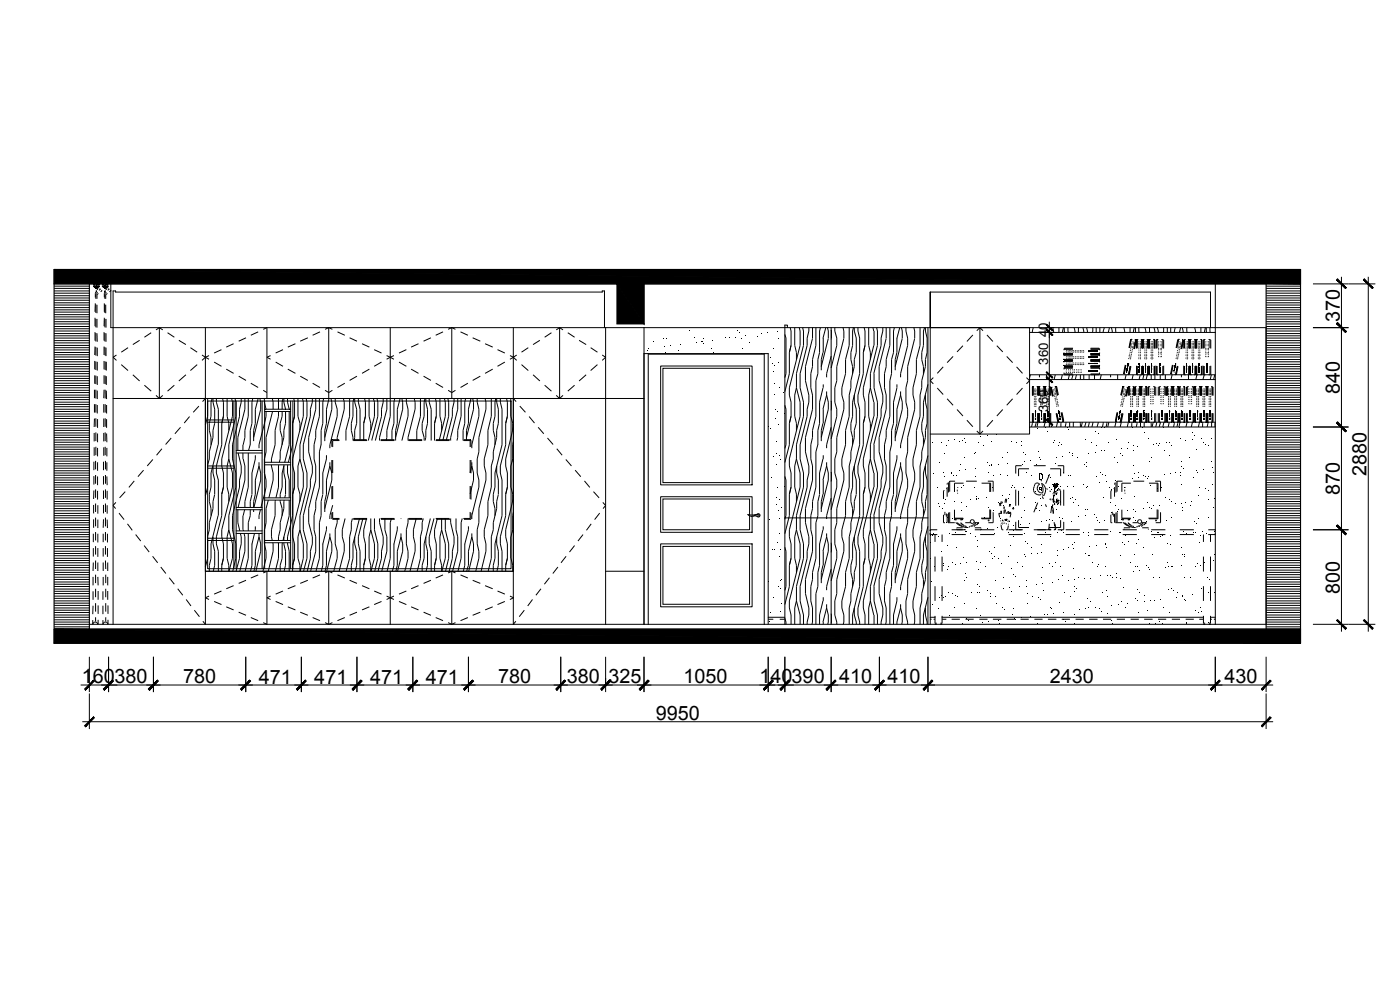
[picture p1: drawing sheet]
<svg xmlns="http://www.w3.org/2000/svg" width="420mm" height="297mm" viewBox="0 0 420 297" stroke-linecap="round" stroke-linejoin="round" font-family="sans-serif">
<defs><g id="words">
<g font-size="5.9">
<text x="401.9" y="96.7" transform="rotate(-90 401.9 96.7)">370</text>
<text x="401.9" y="118.1" transform="rotate(-90 401.9 118.1)">840</text>
<text x="409.9" y="142.7" transform="rotate(-90 409.9 142.7)">2880</text>
<text x="401.9" y="148.4" transform="rotate(-90 401.9 148.4)">870</text>
<text x="401.9" y="178" transform="rotate(-90 401.9 178)">800</text>
<text x="24.5" y="204.9">160380</text>
<text x="54.9" y="204.9">780</text>
<text x="77.6" y="205">471</text>
<text x="94.3" y="205">471</text>
<text x="111.1" y="205">471</text>
<text x="127.7" y="205">471</text>
<text x="149.4" y="204.9">780</text>
<text x="170" y="204.9">380</text>
<text x="182.5" y="204.9">325</text>
<text x="205" y="204.9">1050</text>
<text x="227.8" y="204.9">140390</text>
<text x="251.7" y="204.9">410</text>
<text x="266.2" y="204.9">410</text>
<text x="314.9" y="204.9">2430</text>
<text x="367.3" y="204.9">430</text>
<text x="196.7" y="216">9950</text>
</g>
<g font-size="4">
<text x="314.4" y="101.1" transform="rotate(-90 314.4 101.1)">40</text>
<text x="314.4" y="109.4" transform="rotate(-90 314.4 109.4)">360</text>
<text x="314.4" y="123.5" transform="rotate(-90 314.4 123.5)">360</text>
</g>
</g></defs>
<g fill="#000" stroke="#000" stroke-width=".3">
<path d="M16.2 80.8l373.9 4.3h-373.9zM16.2 80.8h373.9v4.3zM185 85.1l8.2 12.1h-8.2zM185 85.1h8.2v12.1zM16.2 188.7l373.9 4.2h-373.9zM16.2 188.7h373.9v4.2z"/>
<path d="M314 97.3l-.2 .1 2 1.6zM313.8 97.4l2 1.6-.2 .2z"/>
<path d="M401.2 96.7l-.3 .4 2.9 2.4zM400.9 97.1l2.9 2.4-.2 .2z"/>
<path d="M400.9 84l2.7 2.6 .2-.3zM401.2 83.6l2.6 2.7-2.9-2.3z"/>
<path d="M400.9 97.1l2.7 2.6 .2-.2zM401.2 96.7l2.6 2.8-2.9-2.4z"/>
<path d="M409 84l2.6 2.6 .3-.3zM409.2 83.6l2.7 2.7-2.9-2.3z"/>
<path d="M314 111.5l-.2 .1 2 1.7zM313.8 111.6l2 1.7-.2 .1z"/>
<path d="M313.8 98.9l1.8 1.7 .2-.1zM314 98.7l1.8 1.8-2-1.6z"/>
<path d="M313.8 98.9l1.8 1.7 .2-.1zM314 98.7l1.8 1.8-2-1.6z"/>
<path d="M313.8 113.1l1.8 1.8 .2-.3zM313.8 113.1l.2-.2 1.8 1.7z"/>
<path d="M314 125.6l-.2 .3 2 1.5zM313.8 125.9l2 1.5-.2 .2z"/>
<path d="M401.2 126.5l-.3 .4 2.9 2.4zM400.9 126.9l2.9 2.4-.2 .2z"/>
<path d="M400.9 126.9l2.7 2.6 .2-.2zM401.2 126.5l2.6 2.8-2.9-2.4z"/>
<path d="M401.2 157.4l-.3 .3 2.9 2.4zM400.9 157.7l2.9 2.4-.2 .3z"/>
<path d="M400.9 157.7l2.7 2.7 .2-.3zM400.9 157.7l.3-.3 2.6 2.7z"/>
<path d="M401.2 185.8l-.3 .3 2.9 2.3zM400.9 186.1l2.9 2.3-.2 .4z"/>
<path d="M409.2 185.8l-.2 .3 2.9 2.3zM409 186.1l2.9 2.3-.3 .4z"/>
<path d="M25.4 206.6l.2 .4 2.5-3zM28.1 204l.2 .3-2.7 2.7z"/>
<path d="M28.1 215l-2.5 3 2.7-2.7zM25.4 217.6l2.7-2.6-2.5 3z"/>
<path d="M33.8 204l-2.5 3 2.7-2.7zM31 206.6l2.8-2.6-2.5 3z"/>
<path d="M33.8 204l-2.5 3 2.7-2.7zM31 206.6l2.8-2.6-2.5 3z"/>
<path d="M44.5 206.6l.3 .4 2.4-3zM47.2 204l.3 .3-2.7 2.7z"/>
<path d="M47.2 204l-2.4 3 2.7-2.7zM44.5 206.6l2.7-2.6-2.4 3z"/>
<path d="M72.2 206.6l.2 .4 2.5-3zM74.9 204l.3 .3-2.8 2.7z"/>
<path d="M74.9 204l-2.5 3 2.8-2.7zM72.2 206.6l2.7-2.6-2.5 3z"/>
<path d="M89 206.6l.2 .4 2.4-3zM91.6 204l.2 .3-2.6 2.7z"/>
<path d="M91.6 204l-2.4 3 2.6-2.7zM91.6 204l-2.4 3-.2-.4z"/>
<path d="M105.6 206.6l.3 .4 2.4-3zM108.3 204l.3 .3-2.7 2.7z"/>
<path d="M108.3 204l-2.4 3 2.7-2.7zM108.3 204l-2.4 3-.3-.4z"/>
<path d="M122.3 206.6l.4 .4 2.3-3zM125 204l.3 .3-2.6 2.7z"/>
<path d="M125 204l-2.3 3 2.6-2.7zM122.3 206.6l2.7-2.6-2.3 3z"/>
<path d="M139.1 206.6l.2 .4 2.4-3zM141.7 204l.3 .3-2.7 2.7z"/>
<path d="M141.7 204l-2.4 3 2.7-2.7zM141.7 204l-2.4 3-.2-.4z"/>
<path d="M166.8 206.6l.2 .4 2.4-3zM169.4 204l.2 .3-2.6 2.7z"/>
<path d="M169.4 204l-2.4 3 2.6-2.7zM169.4 204l-2.4 3-.2-.4z"/>
<path d="M182.8 204l-2.6 2.6 .3 .4zM182.8 204l.4 .3-2.7 2.7z"/>
<path d="M182.8 204l-2.3 3 2.7-2.7zM182.8 204l-2.3 3-.3-.4z"/>
<path d="M191.7 206.6l.3 .4 2.4-3zM194.4 204l.3 .3-2.7 2.7z"/>
<path d="M194.4 204l-2.4 3 2.7-2.7zM194.4 204l-2.4 3-.3-.4z"/>
<path d="M229 206.6l.2 .4 2.4-3zM231.6 204l.4 .3-2.8 2.7z"/>
<path d="M229 206.6l.2 .4 2.4-3zM231.6 204l.4 .3-2.8 2.7z"/>
<path d="M236.6 204l-2.4 3 2.8-2.7zM236.6 204l-2.4 3-.2-.4z"/>
<path d="M236.6 204l-2.4 3 2.8-2.7zM236.6 204l-2.4 3-.2-.4z"/>
<path d="M247.8 206.6l.2 .4 2.5-3zM250.5 204l.3 .3-2.8 2.7z"/>
<path d="M250.5 204l-2.5 3 2.8-2.7zM247.8 206.6l2.7-2.6-2.5 3z"/>
<path d="M262.4 206.6l.2 .4 2.4-3zM265 204l.3 .3-2.7 2.7z"/>
<path d="M265 204l-2.4 3 2.7-2.7zM265 204l-2.4 3-.2-.4z"/>
<path d="M279.5 204l-2.6 2.6 .3 .4zM279.5 204l.3 .3-2.6 2.7z"/>
<path d="M279.5 204l-2.3 3 2.6-2.7zM279.5 204l-2.3 3-.3-.4z"/>
<path d="M365.7 204l-2.6 2.6 .3 .4zM365.7 204l.3 .3-2.6 2.7z"/>
<path d="M365.7 204l-2.3 3 2.6-2.7zM365.7 204l-2.3 3-.3-.4z"/>
<path d="M381 204l-2.7 2.6 .3 .4zM381 204l.3 .3-2.7 2.7z"/>
<path d="M378.3 217.6l.3 .4 2.4-3zM381 215l.3 .3-2.7 2.7z"/>
</g>
<path d="M16.2 80.8h373.9v112.1h-373.9zM16.2 85.1h373.9M26.8 85.1v103.6M193.2 85.1v12.1M379.8 85.1v103.6M16.2 188.7h373.9" fill="none" stroke="#000" stroke-width=".34"/>
<g fill="none" stroke="#000" stroke-width=".3">
<path d="M16.2 85.8h10.6M16.2 86.5h10.6M16.2 87.3h10.6M16.2 87.9h10.6M16.2 88.7h10.6M16.2 89.4h10.6M16.2 90.1h10.6M16.2 90.8h10.6M16.2 91.5h10.6M16.2 92.3h10.6M16.2 92.9h10.6M16.2 93.6h10.6"/>
<path d="M16.2 94.4h10.6M16.2 95h10.6M16.2 95.7h10.6M16.2 96.5h10.6M16.2 97.2h10.6M16.2 97.9h10.6M16.2 98.6h10.6M16.2 99.3h10.6M28.1 85.4v.2M28.1 85.7v.2M28.2 85.1h.4M28.2 86.2h.1"/>
<path d="M28.2 85.3v.2M28.2 85.8v.2M28.2 85.7v-.2l.2 .2M28.2 85.9h.2M28.4 86.2h.1M28.4 85.8v.2M28.4 85.2l.1 .1M28.5 85.2h.3M28.5 95.3v2.5M28.5 99.6v2.6M28.6 91l-.1 2.5M28.8 85.6v.1"/>
<path d="M28.8 85.9v.1M28.8 88.4v1.2M28.8 91.3v2.6M28.8 95.6v2.6M28.8 99.9v2.5M28.8 86h.2M28.8 86.5l.3-.2 .2 .2-.1 .4M28.8 85.2v.2M28.8 86.2h.1M28.9 86.4l.3 .2M28.9 87.1l-.1 .2M28.9 87.3l-.3 .6v1.3"/>
<path d="M28.9 88.1l-.1 .3M28.9 86.2h.1M29 87.2l-.1 .2M29 85.2v.2M29 85.6v.1M29.1 85.2h.2M29.1 100l.1 2.5M29.1 85.7h.1M29.1 85.9v.1M29.1 91.4v2.5M29.1 95.6v2.7M29.3 85.1h.4"/>
<path d="M29.3 86.6l-.2 .2M29.3 87.6l-.4 .4M29.3 86.2h.1M29.3 85.5v.2M29.3 85.8v.2M29.4 85.5l.2 .2M29.4 85.9h.2M29.4 85.2l-.1 .1M29.5 88l-.4 .4v1.2M29.6 86.2h.1M29.6 85.8v.2M29.7 85.3v.2"/>
<path d="M29.7 85.8v.2M29.8 85.4v.2M29.8 85.7v.2M29.8 86.2l-.1-.3-.4 .6M29.9 86.5l.1 .3M30 86.8h.2M30 86.8l-.3 .3M30.4 87l.2 .2-.4 .3M30.7 85.4v.2M30.7 85.7v.2M30.8 85.1h.4M30.8 86.2h.1"/>
<path d="M30.9 85.5h.1M30.9 85.9h.1M30.9 85.3v.4M30.9 85.8v.2M30.9 86.1h.1M31 85.2l.1 .1M31 86.2h.2M31 86.1h.1M31.1 85.5v.2M31.1 85.8v.2M31.1 85.2h.3M31.2 99.6v2.6"/>
<path d="M31.3 91v2.5M31.3 95.3l-.1 2.5M31.5 86.4l.2-.1 .2 .4M31.5 85.2v.2M31.5 85.6v.1M31.5 85.9l.1 .1M31.5 91.3v2.6M31.5 95.6v2.6M31.5 99.9v2.5M31.5 86.4l.3 .2M31.5 87.1v.2M31.5 88.1v1.5"/>
<path d="M31.5 86.2h.1M31.6 87.2l-.1 .2M31.6 87.3l-.3 .6v1.3M31.6 85.2v.2M31.6 85.6v.1M31.6 86.2h.1M31.6 86.4v.1M31.7 85.2h.3M31.7 85.6v.1M31.7 85.9v.1M31.7 91.4v2.5M31.8 95.6v2.7"/>
<path d="M31.8 100v2.5M31.9 85.1h.4M31.9 86.6l-.2 .2M31.9 87.6l-.4 .4M32 86.2h.1M32 86.7l-.2 .2M32.1 85.7v-.2l.1 .2M32.1 85.9h.1M32.1 85.8v.2M32.1 85.2l-.1 .1M32.2 85.8v.2M32.2 86.2h.1"/>
<path d="M32.2 88l-.5 .4v1.2M32.3 85.3v.2M32.3 85.8v.2M32.4 85.4v.2M32.4 85.7v.2M32.4 85.9l.1 .3M32.4 85.9l-.3 .6M32.6 86.5v.3M32.6 86.8h.2M32.6 86.8l-.3 .3M33.2 87l.1 .2-.5 .3M33.2 85.1v13.2h346.6v89"/>
<path d="M45.3 99.8l-2 1.3M47.8 98.3v21.2M47.8 98.3l1 .6M47.8 98.3l-1 .6M50.3 99.8l2 1.3M61.6 98.3v89l-.8-1M77.4 99.5l-2.2 1.1M79 98.8l1.1-.5v21.2M96 99.5l-2.2 1.1M98.6 98.3v21.2M98.6 98.3l-1.1 .5M98.6 98.3l1.1 .5"/>
<path d="M101.2 99.5l2.2 1.1M117.1 98.3v26.6l-1.1 4.2v2.1l-.2 .9M132.9 99.5l-2.2 1.1M135.5 98.3v21.2M135.5 98.3l-1.1 .5M135.5 98.3l1.1 .5M138.1 99.5l2.2 1.1M154 98.3v89l.7-1M165.4 99.8l-2 1.3M167.9 98.3v21.2M167.9 98.3l1 .6M167.9 98.3l-1.1 .6"/>
<path d="M170.3 99.8l2 1.3M181.3 98.3v-11h-.7v.3h-145.9v-.3h-.8v100M181.7 98.3v89M193.2 98.3v89M236.2 98.3v-.8h-.8v89.8M237 98.3l.3 1v4.3l-.5 2.1v6.4l-1.4 5.4M238.4 98.3v5.3l.5 2.1v2.1M239.7 98.3l.3 1v4.3l-3.2 12.7v2.2l.5 2.1v4.3l-.5 2.1v6.4l-1.4 5.3M240.8 98.3l.2 1v4.3l-2.1 8.5v4.2M242.6 98.3v1l-.5 2.1v2.2l-2.1 8.5v4.2l1 4.3v4.3l-2.1 8.5v4.2M243.7 98.3v3.1M244.7 98.3v5.3l-1 4.2v2.2l-.5 2.1v4.2l.5 2.2v4.2l-2.1 8.5v4.3l1 4.3v2.1l-.5 2.1v2.1l-2.1 8.6v4.2l1 4.2v4.3l-2.1 8.5v4.3"/>
<path d="M246.1 98.3l-.3 1v6.4l-.5 2.1v4.3l-.6 2.1v10.7l-1 4.2v2.1l-.5 2.2v4.2l.5 2.2v4.2l-2.1 8.5v4.3l1 4.2v2.1l-.5 2.2v2.1l-2.1 8.5v4.3l1 4.3v2.8M247.7 98.3l-.8 3.2M248.2 98.3l.3 1v2.1M249.3 98.9l.1 2.5M249.3 98.3v89M250.4 98.3v1l.6 2.1v2.2l-1.7 6.8M252.9 98.3l.2 1v2.1M254.7 98.3v5.3l-1.1 4.2v4.3l-1.1 4.2v2.2l.6 2.1v2.1l-2.1 8.5v4.3l-.6 2.1v4.3l.6 2.1v2.1l-1.7 6.8M256 98.3l-.3 1v4.3l-.5 2.1v2.1l.5 2.2v2.1M256.3 98.3v1l.5 2.1v4.3l-.5 2.1v2.2l-1.1 4.2v2.1l-.5 2.2v6.4l-1.1 4.2v4.3l-1.1 4.2v2.2l.6 2.1v2.1l-2.1 8.5v4.3l-.6 2.1v4.2l.6 2.2v2.1l-1.7 6.8M257.4 98.3v1l.5 2.1v10.7l-2.2 8.5v4.3l-.5 2.1v2.1l.5 2.1v2.2M259.2 98.3l.3 1v4.3l-.5 2.1v6.4l-1.6 6.4v2.1l.5 2.1v10.7l-2.2 8.5v4.2l-.5 2.1v2.2l.5 2.1v2.2"/>
<path d="M260.6 98.3v5.3l.5 2.1v2.1M261.8 98.3l.3 1M262.2 99.3v4.3M262.9 98.3l.3 1v4.3l-2.1 8.5v4.2M264.8 98.3v1l-.5 2.1v2.2l-2.2 8.5M265.8 98.3v3.1M266.9 98.3v5.3l-1.1 4.2v2.2l-.5 2.1v4.2l.5 2.2v4.2l-2.1 8.5v4.3l1.1 4.3v2.1l-.5 2.1v2.1l-2.2 8.6M268.3 98.3l-.3 1v6.4l-.6 2.1v4.3l-.5 2.1v10.7l-1.1 4.2v2.1l-.5 2.2v4.2l.5 2.2v4.2l-2.1 8.5v4.3l1.1 4.2v2.1l-.5 2.2v2.1l-2.2 8.5M269.9 98.3l-.9 3.2M270.4 98.3l.2 1v2.1M271.7 98.3v1l.6 2.1v2.2l-2.2 8.5v1.1M274.1 98.3l.3 1v2.1"/>
<path d="M276 98.3v5.3l-1.1 4.2v4.3l-1 4.2v2.2l.5 2.1v2.1l-2.1 8.5v4.3l-.6 2.1v4.3l.6 2.1v2.1l-2.2 8.6v1M277.3 98.3l-.3 1v4.3l-.5 2.1v2.1l.5 2.2v2.1M277.6 98.3v1l.5 2.1v4.3l-.5 2.1v2.2l-1.1 4.2v2.1l-.5 2.2v6.4l-1.1 4.2v4.3l-1 4.2v2.2l.5 2.1v2.1l-2.1 8.5v4.3l-.6 2.1v4.2l.6 2.2v2.1l-2.2 8.5v1.1M278.4 98.3v89M279 98.3h29.8v31.9h-29.8M279 98.3v-10.7v10.7M279 98.3v89M279 87.6h84.1v10.7M293.9 98.3v31.9M293.9 98.3l1 .9M293.9 98.3l-.9 .9M308.8 99.7h55.7"/>
<path d="M309.9 98.3l-.2 1.4M314.8 96.5v3.2M314.8 98.3v29.8l.3-1.5M315.8 98.3l.2 1.4M317.6 98.3v1.4M319 98.3l-.3 1.4M319.2 98.3l.1 1.4M320.3 98.3l.1 1.4M322.2 98.3l.3 1.4M323.5 98.3v1.4M324.8 98.3l.3 1.4M325.9 98.3l.3 1.4"/>
<path d="M327.8 98.3l-.1 1.4M328.8 98.3v1.4M329.9 98.3v1.4M331.3 98.3l-.4 1.4M332.8 98.3l-.3 1.4M333.4 98.3l.2 1.4M334.7 98.3v1.4M337.1 98.3l.3 1.4M339 98.3v1.4M340.2 98.3l-.2 1.4M340.6 98.3l.1 1.4M341.6 98.3l.1 1.4"/>
<path d="M343.5 98.3l.2 1.4M344.8 98.3v1.4M346.2 98.3l.2 1.4M347.2 98.3l.2 1.4M349 98.3v1.4M350.1 98.3v1.4M351.2 98.3v1.4M352.5 98.3l-.2 1.4M354.1 98.3l-.3 1.4M354.6 98.3l.3 1.4M356 98.3l.1 1.4M358.4 98.3l.2 1.4"/>
<path d="M360.2 98.3v1.4M361.6 98.3l-.3 1.4M361.8 98.3l.1 1.4M362.9 98.3l.1 1.4M364.5 85.1v102.2M379.8 85.8h10.3M379.8 86.5h10.3M379.8 87.3h10.3M379.8 87.9h10.3M379.8 88.7h10.3M379.8 89.4h10.3M379.8 90.1h10.3"/>
<path d="M379.8 90.8h10.3M379.8 91.5h10.3M379.8 92.3h10.3M379.8 92.9h10.3M379.8 93.6h10.3M379.8 94.4h10.3M379.8 95h10.3M379.8 95.7h10.3M379.8 96.5h10.3M379.8 97.2h10.3M379.8 97.9h10.3M379.8 98.6h10.3"/>
<path d="M379.8 99.3h10.3M393.8 98.3h10.7M393.8 85.1h18.7M402.4 83v106.5M410.4 83v106.5M16.2 100h10.6M16.2 100.7h10.6M16.2 101.4h10.6M16.2 102.2h10.6M16.2 102.8h10.6M16.2 103.6h10.6M16.2 104.3h10.6"/>
<path d="M16.2 105h10.6M16.2 105.7h10.6M16.2 106.4h10.6M16.2 107.1h10.6M16.2 107.8h10.6M16.2 108.5h10.6M16.2 109.3h10.6M16.2 110h10.6M16.2 110.6h10.6M16.2 111.4h10.6M16.2 112.1h10.6M16.2 112.8h10.6"/>
<path d="M16.2 113.5h10.6M16.2 114.2h10.6M16.2 114.9h10.6M16.2 115.6h10.6M16.2 116.3h10.6M16.2 117.1h10.6M16.2 117.7h10.6M16.2 118.5h10.6M16.2 119.2h10.6M16.2 119.9h10.6M28.3 116.9v2.5M28.4 108.3v2.5"/>
<path d="M28.4 112.6v2.5M28.5 103.9l-.1 2.6M28.8 104.1v2.5M28.8 108.4v2.6M28.8 112.7v2.5M28.8 116.9v2.6M29.2 104.3v2.5M29.2 108.5v2.6M29.2 112.8v2.7M29.2 117.1v2.6M31.2 103.9v2.6M31.2 108.3v2.5"/>
<path d="M31.2 112.6v2.5M31.2 116.9l-.1 2.5M31.5 104.1v2.5M31.5 108.4v2.6M31.5 112.7v2.5M31.5 116.9v2.6M31.8 104.3v2.5M31.9 108.5v2.6M31.9 112.8v2.7M31.9 117.1l.1 2.6M33.9 119.5h159.3M34.9 106.5l-1 .7 1 .9"/>
<path d="M36.4 109.4l2 1.7M38.4 104.3l-2 1.3M39.8 112.4l2.1 1.9M41.9 102.1l-2.1 1.2M43.3 115.5l2 1.8M46.8 118.6l1 .9M48.8 118.6l-1 .9M52.3 115.5l-2 1.8M53.6 102.1l2.2 1.2M55.8 112.4l-2.2 1.9M57.1 104.3l2.1 1.3M59.2 109.4l-2.1 1.7"/>
<path d="M60.6 106.5l1 .7M61.6 119.5h92.4v51.8h-92.4zM61.6 107.2l1.1 .5M61.6 107.2l-1 .9M61.6 119.5l-.8 .9M62.3 119.5v5.4l-.7 2.6M62.7 106.6l-1.1 .6M63.6 119.5l-.3 1.1v4.3l-.5 2.1v2.1l.5 2.1v2.2M63.9 119.5v1.1l.5 2.1v4.3l-.5 2.1v2.1l-1.1 4.3v2.1l-.5 2.2M64.2 108.6l2.2 1.3M64.9 119.5v1.1l.6 2.1v10.7M66.4 104.9l-2.2 1"/>
<path d="M66.8 119.5l.2 1.1v4.3l-.5 2.1v6.4l-1.6 6.4v2.1l.6 2.1v10.7M67.9 110.7l2.2 1.3M68.1 119.5v5.4l.5 2.1v2.1M69.5 119.5l.2 1.1v4.3l-3.2 12.7v2.2l.5 2.1v4.2l-.5 2.1v6.5l-1.6 6.3v2.1l.6 2.2v6M70.1 103.1l-2.2 1M70.5 119.5l.2 1.1v4.3l-2.1 8.5v4.2M71.6 112.8l2.2 1.3M72.4 119.5v1.1l-.5 2.1v2.2l-2.2 8.5v4.2l1 4.3v4.2l-2.1 8.6v4.2M73.5 119.5v3.2l-2.2 8.5v3.9M73.8 101.3l-2.2 1M74.5 119.5v5.4l-1 4.2v2.1l-.5 2.2M75.2 114.9l2.2 1.3"/>
<path d="M75.8 119.5l-.2 1.1v6.4l-.5 2.1v4.3M77.4 119.5l-.8 3.2v4.3l-.5 2.1v3.2M77.9 119.5l.3 1.1v2.1l-2.1 8.5M79 117.1l1.1 .6M79.3 119.5v1.1l.5 2.1M81.2 106.6l-1.1 .6 1.1 .5M81.7 119.5l.2 1.1v2.1M82.7 108.6l2.2 1.3M83.5 119.5v3.2M84.9 119.5l-.3 1.1v2.1M84.9 104.9l-2.2 1M85.1 119.5v1.1l.6 2.1"/>
<path d="M86.2 119.5v1.1l.6 2.1M86.3 110.7l2.3 1.3M88.1 119.5l.3 1.1v4.3l-.6 2.1v6.4l-1.3 5.3M88.6 103.1l-2.3 1M89.4 119.5v5.4l.6 2.1v2.1M90.1 112.8l2.2 1.3M90.7 119.5l.3 1.1v4.3l-3.2 12.7v2.2l.6 2.1v4.2l-.6 2.1v6.5l-1.6 6.3v1.1M91.8 119.5l.3 1.1v4.3l-2.1 8.5v4.2M92.3 101.3l-2.2 1M93.7 119.5v1.1l-.6 2.1v2.2l-2.1 8.5v4.2l1.1 4.3v4.2l-2.1 8.6v4.2M93.8 114.9l2.2 1.3M94.7 119.5v3.2l-2.1 8.5v4.3l1.1 4.3v2.1l-.6 2.1v2.1l-2.1 8.6v4.2a16.6 16.6 0 0 1 .1 12.4"/>
<path d="M95.8 119.5v5.4l-1.1 4.2v2.1l-.5 2.2v4.2l.5 2.2v4.2l-2.1 8.5v4.3l1.1 4.2v2.1l-.6 2.2v2.1l-.9 3.9M97.1 119.5l-.3 1.1v6.4l-.5 2.1v4.3M97.5 117.1l1.1 .6 1.1-.6M98.7 119.5l-.8 3.2v4.3l-.5 2.1v3.2M99.3 119.5l.2 1.1v2.1l-2.1 8.5M100.6 119.5v1.1l.5 2.1v2.2l-2.2 8.5v1M103 119.5l.3 1.1v2.1l-2.2 8.5v.9M103.4 114.9l-2.2 1.3M104.9 119.5v5.4l-1.1 4.2v3M104.9 101.3l2.2 1M106.1 119.5l-.2 1.1v4.3l-.5 2.1v2.1l.5 2.1v.9M106.4 119.5v1.1l.6 2.1v4.3l-.6 2.1-.2 3"/>
<path d="M107.1 112.8l-2.2 1.3M107.5 119.5v1.1l.5 2.1v9.4M108.6 103.1l2.2 1M109.4 119.5l.2 1.1v4.3l-.5 2.1v5.1M110.7 119.5v5.4l.5 2.1v2.1M110.8 110.7l-2.2 1.3M112 119.5l.3 1.1v4.3l-1.8 7.2M112.2 104.9l2.2 1M113.1 119.5l.2 1.1v4.3l-1.7 7.2M114.4 108.6l-2.2 1.3M114.9 119.5v1.1l-.5 2.1v2.2l-1.8 7.2M116 106.6l1.1 .6"/>
<path d="M116 119.5v3.2l-2.2 8.5v.9M117.1 107.2l1.1 .5M117.1 107.2l-1.1 .5M118.2 106.6l-1.1 .6M118.4 119.5l-.2 1.1v6.4l-.6 2.1v3M119.7 108.6l2.2 1.3M120 119.5l-.8 3.2v4.3l-.5 2.1v3M120.5 119.5l.3 1.1v2.1l-2.1 8.5M121.9 119.5v1.1l.5 2.1v2.2l-1.9 7.2M121.9 104.9l-2.2 1M123.3 110.7l2.2 1.3M124.3 119.5l.2 1.1v2.1l-2.1 8.5v.9"/>
<path d="M125.5 103.1l-2.2 1M126.1 119.5v5.4l-1.1 4.2v3M127.1 112.8l2.2 1.3M127.5 119.5l-.3 1.1v4.3l-.6 2.1v2.1l.6 2.1v.9M127.7 119.5v1.1l.5 2.1v4.3l-.5 2.1v2.1l-.2 .9M128.7 119.5v1.1l.6 2.1v9.4M129.3 101.3l-2.2 1M130.6 119.5l.3 1.1v4.3l-.5 2.1v5.1M130.7 114.9l2.2 1.3M132 119.5v5.4l.5 2.1v2.1M133.3 119.5l.3 1.1v4.3l-1.9 7.2M134.3 119.5l.3 1.1v4.3l-1.8 7.2"/>
<path d="M134.4 117.1l1.1 .6 1.1-.6M136.2 119.5v1.1l-.5 2.1v2.2l-1.8 7.2M137.3 119.5v3.2l-2.1 8.5v.9M138.3 119.5v5.4l-1 4.2v2.1l-.3 .9M139.7 119.5l-.3 1.1v6.4l-.5 2.1v3M140.3 114.9l-2.2 1.3M141.3 119.5l-.8 3.2v4.3l-.6 2.1v3M141.8 119.5l.2 1.1v2.1l-2.1 8.5M141.8 101.3l2.3 1M143.1 119.5v1.1l.5 2.1v2.2l-2.1 8.5v1M144.1 112.8l-2.3 1.3M145.5 119.5l.3 1.1v2.1l-2.2 8.5v4.3l-.5 2.1v4.3l.5 2.1v2.1l-2.1 8.6v1"/>
<path d="M145.5 103.1l2.3 1M147.4 119.5v5.4l-1 4.2v4.3l-1.1 4.2v2.2l.5 2.1v2.1l-2.2 8.5v4.3l-.5 2.1v4.2a11.9 11.9 0 0 1-.4 8.2M147.8 110.7l-2.3 1.3M148.7 119.5l-.2 1.1v4.3l-.5 2.1v2.1l.5 2.1v2.2M149 119.5v1.1l.5 2.1v4.3l-.5 2.1v2.1l-1 4.3v2.1l-.6 2.2v6.3l-1 4.3v4.3l-1.1 4.2v2.1l.5 2.1v2.2l-1.5 6M149.2 104.9l2.2 1M150.1 119.5v1.1l.5 2.1v10.7l-2.1 8.5v4.2l-.5 2.1v2.2l.5 2.1v2.2M151.4 108.6l-2.2 1.3M151.9 119.5l.3 1.1v4.3l-.5 2.1v6.4l-1.6 6.4v2.1l.5 2.1v10.7l-2.1 8.4v4.3l-.5 2.2v1.7M153 106.6l1.1 .6-1.1 .5M153.2 119.5v5.4l.6 2.1v2.1M154 119.5l.8 .9"/>
<path d="M155 106.5l-1 .7 1 .9M156.4 109.4l2.1 1.7M158.5 104.3l-2.1 1.3M159.9 112.4l2 1.9M161.9 102.1l-2 1.2M163.4 115.5l2 1.8M166.8 118.6l1.1 .9M168.9 118.6l-1 .9M172.3 115.5l-2 1.8M173.7 102.1l2.1 1.2M175.8 112.4l-2.1 1.9M177.2 104.3l2 1.3"/>
<path d="M179.2 109.4l-2 1.7M180.6 106.5l1.1 .7-1.1 .9M193.2 106.1h37.2v81.2M194.4 106.2h34.8M194.4 106.1v81.2M198.2 109.8h27.4v35.6h-27.4zM198.9 110.5h25.9v34.2h-25.9zM229.2 106.1v81.2M235.4 100.3l.4 1.1v10.7l-.4 1.2M238.9 116.3l1.1 4.3v4.3l-3.2 12.7v2.2l.5 2.1v4.2l-.5 2.1v6.5l-1.4 5.4M238.9 116.3l-.5 2.2v6.4l.5 2.1v2.1M243.7 101.5l-2.1 8.5v4.2l1 4.3v2.1l-.5 2.1v2.2l-2.1 8.5v4.2l1 4.3v4.2l-2.1 8.6v4.2"/>
<path d="M246.9 105.7l-.6 2.1v3.3M246.9 116.4l-1.1 4.2v6.4l-.5 2.1v4.3M246.9 101.4v4.3M246.9 115.3v1M248 118.5l.5 2.1v2.1l-2.2 8.5M248 117.4v1.1M248 118.5l-1.1 4.2M248.5 101.5l-2.2 8.5M249.3 106.8l-1.3 5.3v1.1M249.4 101.5l-.1 .3M253.1 101.5l-2.1 8.5v4.2l-.6 2.1v4.3l.6 2.1v2.2l-1.7 6.7M256.3 118.5v2.1l.5 2.1v4.3l-.5 2.1v2.1l-1.1 4.3v2.1l-.5 2.2v6.3l-1.1 4.3v4.3a11.1 11.1 0 0 0-.5 8.4v2.2l-2.1 8.5v4.2l-.6 2.2v4.3l.6 2.8"/>
<path d="M261.1 116.3l-.5 2.2v6.4l.5 2.1v2.1M261.1 116.3l1 4.3M262.1 103.6l-3.1 12.7v2.2l.5 2.1v4.3l-.5 2.1v6.4l-1.6 6.4v2.1l.5 2.1v10.7l-2.2 8.4v4.3l-.5 2.2v2.1l.5 2.1v2.1M262.2 112.1v4.2l1 4.3v4.3l-2.1 8.5v4.2M265.8 101.5l-2.1 8.5v4.2l1.1 4.3v2.1l-.5 2.1v2.2l-2.2 8.5M269 101.4v4.3l-.5 2.1v3.3M269 115.3v1M269 116.4l-1 4.2v6.4l-.6 2.1v4.3M270.1 118.5l.5 2.1v2.1l-2.1 8.5M270.1 117.4v1.1M270.1 118.5l-1.1 4.2v4.3l-.5 2.1v3.2M270.6 101.5l-2.1 8.5"/>
<path d="M274.4 101.5l-2.1 8.5v4.2l-.6 2.1v4.3l.6 2.1v2.2l-2.2 8.5v1M277.6 118.5v2.1l.5 2.1v4.3l-.5 2.1v2.1l-1.1 4.3v2.1l-.5 2.2v6.3l-1.1 4.3v4.3a12.2 12.2 0 0 0-.5 8.4v2.2l-2.1 8.5v4.2l-.6 2.2v4.3l.6 2.8M278.4 115.3l-1.4 5.3v4.3l-.5 2.1v2.1l.5 2.1v2.2M280 113.3l-1 .9 1 .9M281.1 116.4l1.8 1.9M282.9 110l-1.8 2M284.1 119.6l1.8 1.9M285.9 106.9l-1.8 1.9M288.9 103.7l-1.8 1.8M291.8 100.5l-1.8 1.9M296 100.5l1.8 1.9M299 103.7l1.8 1.8"/>
<path d="M302 106.9l1.8 1.9M303.8 119.6l-1.8 1.9M304.9 110l1.8 2M306.7 116.4l-1.8 1.9M307.9 113.3l.9 .9-.9 .9M308.8 112.4h55.7M308.8 113.8h55.7M309.1 112.4l-.3 .9M309.7 116v2.7M310.2 116h-.4v2.6M310.3 117.1l.1 .1M310.3 117.9l.1 .2"/>
<path d="M310.3 119.8l.1 .1M310.3 118.8l.1 .1M310.4 116.6l-.1 .2M310.4 117.5l-.1 .2M310.4 119.3l-.1 .2M310.4 118.3l-.1 .2M310.6 116.6l.2 .2M310.6 117.5l.2 .2M310.6 118.3l.2 .2M310.6 119.3l.2 .2M310.8 117.1l-.2 .1M310.8 117.9l-.2 .2"/>
<path d="M310.8 118.8l-.2 .1M310.8 119.8l-.2 .1M310.9 116h.4v2.6M311.5 116v2.7M311.8 112.4v.8M312 116h-.3v2.6M312.1 117.1l.1 .1M312.1 117.9l.1 .2M312.1 118.8l.1 .1M312.1 119.8l.1 .1M312.2 116.6l-.1 .2M312.2 117.5l-.1 .2"/>
<path d="M312.2 118.3l-.1 .2M312.2 119.3l-.1 .2M312.5 116.6l.1 .2M312.5 117.5l.1 .2M312.5 118.3l.1 .2M312.5 119.3l.1 .2M312.6 117.1l-.1 .1M312.6 117.9l-.1 .2M312.6 118.8l-.1 .1M312.6 119.8l-.1 .1M312.8 116h.4v2.6M313.3 116v2.7"/>
<path d="M313.4 116v2.7M313.9 112.4v1.4M313.9 116h-.3v2.6M314 117.1l.1 .1M314 117.9l.1 .2M314 119.8l.1 .1M314 118.8l.1 .1M314.1 116.6l-.1 .2M314.1 117.5l-.1 .2M314.1 119.3l-.1 .2M314.1 118.3l-.1 .2M314.3 116.6l.2 .2"/>
<path d="M314.3 117.5l.2 .2M314.3 119.3l.2 .2M314.3 118.3l.2 .2M314.5 117.1l-.2 .1M314.5 117.9l-.2 .2M314.5 119.8l-.2 .1M314.5 118.8l-.2 .1M314.6 116h.4M314.9 116v2.6M315.1 116l.1 2.7M315.2 116.3l.5 2.5M315.7 116.1l-.3 .1 .5 2.6"/>
<path d="M316 117.1l.1 .2M316 116.7l-.1 .2M316.2 118l.1 .2M316.2 117.6l-.1 .1M316.3 116.6l.2 .2M316.4 118.4l-.1 .2M316.4 118.8l.1 .1M316.4 116h.3l.5 2.6M316.5 117.5l.1 .2M316.5 112.4l-.3 1.4M316.5 117.1l-.1 .1M316.5 119.9v.1l.2-.1"/>
<path d="M316.6 119.4l-.1 .2M316.6 118.3l.2 .1M316.7 117.9l-.2 .2M316.9 119.3l.1 .1M316.9 118.7l-.2 .1M317 116l.5 2.5M317.1 119.7l-.1 .2M318.7 112.4l-.4 1.4M319.2 104.7h2.6M319.2 109.4v.4h2.6M319.2 104.6v.4M319.2 105.7v.4h2.6"/>
<path d="M319.2 107.6v.3h2.6M319.2 110.3v.5M319.2 111.7v.5M319.2 112.2h2.6M319.2 110.4h2.6M319.2 110h2.7M319.2 112.3v.1M319.2 106.2h2.7M319.2 108.2h2.7M319.2 108.1h2.7M319.2 106.3h2.7M319.8 105.5l.2 .1"/>
<path d="M319.8 107.3l.2 .2M319.8 109.2l.2 .2M319.8 111.5l.2 .2M320 105.1l-.2 .1M320 107l-.2 .1M320 108.8l-.2 .1M320 110.9l-.2 .2M320.3 105.1l.1 .1M320.3 107l.1 .1M320.3 108.8l.1 .1M320.4 105.5l-.1 .1M320.4 107.3l-.1 .2"/>
<path d="M320.4 109.2l-.1 .2M320.4 110.9l.2 .2M320.6 111.5l-.2 .2M320.7 105.5l.2 .1M320.7 107.3l.2 .2M320.7 109.2l.2 .2M320.8 112.4l-.4 1.4M320.9 105.1l-.2 .1M320.9 107l-.2 .1M320.9 108.8l-.2 .1M321.1 105.1l.2 .1M321.1 107l.2 .1"/>
<path d="M321.1 108.8l.2 .1M321.1 111.5l.2 .2M321.3 105.5l-.2 .1M321.3 107.3l-.2 .2M321.3 109.2l-.2 .2M321.3 110.9l-.2 .2M321.5 105.5l.2 .1M321.5 107.3l.2 .2M321.5 109.2l.2 .2M321.7 105.1l-.2 .1M321.7 107l-.2 .1M321.7 108.8l-.2 .1"/>
<path d="M321.7 110.9l.2 .2M321.8 106.5h-2.6v.3M321.8 108.3h-2.6v.4M321.9 104.4l-2.7 .1M321.9 110.1l-2.7 .1M321.9 112.4l-.5 1.4M321.9 111.5l-.2 .2M322 105.1l.1 .1M322 107l.1 .1M322 108.8l.1 .1M322.1 105.5l-.1 .1M322.1 107.3l-.1 .2"/>
<path d="M322.1 109.2l-.1 .2M322.3 111.5l.2 .2M322.5 110.9l-.2 .2M322.5 105.5l.2 .1M322.5 107.3l.2 .2M322.5 109.2l.2 .2M322.7 105.1l-.2 .1M322.7 107l-.2 .1M322.7 108.8l-.2 .1M322.9 112.4l-.4 1.4M322.9 110.9l.2 .2M323 105.1l.1 .1"/>
<path d="M323 107l.1 .1M323 108.8l.1 .1M323.1 111.5l-.2 .2M323.1 105.5l-.1 .1M323.1 107.3l-.1 .2M323.1 109.2l-.1 .2M323.6 105.5l.1 .1M323.6 107.3l.1 .2M323.6 109.2l.1 .2M323.6 111.5l.1 .2M323.7 105.1l-.1 .1M323.7 107l-.1 .1"/>
<path d="M323.7 108.8l-.1 .1M323.7 110.9l-.1 .2M324 105.1l.2 .1M324 107l.2 .1M324 108.8l.2 .1M324.1 112.4v1.4M324.2 105.5l-.2 .1M324.2 107.3l-.2 .2M324.2 109.2l-.2 .2M324.2 110.9l.1 .2M324.3 111.5l-.1 .2M324.5 105.5l.2 .1"/>
<path d="M324.5 107.3l.2 .2M324.5 109.2l.2 .2M324.7 105.1l-.2 .1M324.7 107l-.2 .1M324.7 108.8l-.2 .1M324.9 105.1l.2 .1M324.9 107l.2 .1M324.9 108.8l.2 .1M325.1 105.5l-.2 .1M325.1 107.3l-.2 .2M325.1 109.2l-.2 .2M325.1 112.4v1.4"/>
<path d="M326.4 107.1h.1M326.4 111.4h.1M326.4 105.2h.1M326.4 111.1h.1M326.4 105.5h.1M326.4 107.2h.1M326.4 108.9h.1M326.4 109.1h.1M326.7 107.1h.1M326.7 111.4h.1M326.7 112.4v1.4M326.7 105.2h.1"/>
<path d="M326.7 111.1h.1M326.7 105.5h.1M326.7 107.2h.1M326.7 108.9h.1M326.7 109.1h.1M327.1 110h2.6M327.1 106.2h2.6M327.1 104.7h2.7M327.1 106.5h2.7v.3M327.1 108.3h2.7v.4M327.1 112.2h2.7M327.1 110.4h2.7"/>
<path d="M327.1 110.1l2.6 .1M327.1 104.4l2.6 .1M327.1 108.2h2.6M327.1 108.1h2.6M327.1 106.3h2.6M328.3 107.1h.1M328.3 111.4h.1M328.3 112.4v1.4M328.3 105.2h.1M328.3 111.1h.1M328.3 105.5h.1M328.3 107.2h.1"/>
<path d="M328.3 108.9h.1M328.3 109.1h.1M328.6 107.1h.1M328.6 111.4h.1M328.6 105.2h.1M328.6 111.1h.1M328.6 105.5h.1M328.6 107.2h.1M328.6 108.9h.1M328.6 109.1h.1M328.8 107.1h.1M328.8 111.4h.1"/>
<path d="M328.8 105.2h.1M328.8 111.1h.1M328.8 105.5h.1M328.8 107.2h.1M328.8 108.9h.1M328.8 109.1h.1M329.1 107.1h.1M329.1 111.4h.1M329.1 105.2h.1M329.1 111.1h.1M329.1 105.5h.1M329.1 107.2h.1"/>
<path d="M329.1 108.9h.1M329.1 109.1h.1M329.7 112.3v.1M329.8 109.4v.4h-2.7M329.8 104.6v.4M329.8 105.7v.4h-2.7M329.8 107.6v.3h-2.7M329.8 110.3v.5M329.8 111.7v.5M330.3 112.4l-.3 1.4M333.1 112.4v.8M335.2 112.4v1.4"/>
<path d="M336.5 119.7l.2 .2M336.8 119.3l-.2 .1M336.8 118.7l.1 .1M336.8 116l-.6 2.5M336.9 117.9l.1 .2M337 119.4l.2 .2M337 118.3l-.1 .1M337.1 117.1l.1 .1M337.1 119.9v.1l-.2-.1M337.2 117.5l-.2 .2M337.3 118.4h.1v.2M337.3 116h-.4l-.6 2.6"/>
<path d="M337.3 118.8v.2l-.2-.1M337.4 116.6l-.2 .2M337.4 118l-.1 .2M337.4 117.6l.1 .1M337.5 109.4l-.5 2.6M337.6 117.1l-.2 .2M337.6 116.7l.1 .2M337.7 109.5l-.5 2.7h.3M337.8 112.4l-.4 1.4M337.9 111.5v.1M338 116.1l.3 .1-.6 2.6M338 111.1h.1"/>
<path d="M338 111.3v.1M338 110.6v.1M338 110.8v.1M338 111.6h.1M338.1 110.2v.1M338.1 110.5h.1M338.1 111.3v.1M338.2 109.7l.1 .1M338.2 110v.1M338.2 110.7v.1M338.3 109.5v.1M338.3 110.5h.1"/>
<path d="M338.5 116.3l-.5 2.5M338.5 109.8l-.1 .1M338.5 109.5v.1M338.6 107.4l.1 .2M338.6 109.2v.1M338.6 116v2.7M338.6 109v.1M338.7 106.6l.2 .1M338.8 107.1l-.2 .1M339 105.5l.1 .2M339 106.1l-.2 .2M339.1 116h-.4v2.6"/>
<path d="M339.1 107.2h.1M339.1 109.8l-.5 2.6-.4-.1M339.1 117.1l.2 .1M339.1 117.9l.2 .2M339.1 119.8l.2 .1M339.1 118.8l.2 .1M339.1 104.5l.2 .2M339.1 107.5l-.1 .2M339.1 101.8l-.5 2.6M339.2 106.2l.2 .2M339.2 105.1l-.1 .2M339.2 109.9l-.5 2.5"/>
<path d="M339.3 116.6l-.2 .2M339.3 117.5l-.2 .2M339.3 119.3l-.2 .2M339.3 118.3l-.2 .2M339.3 103.7l.2 .2M339.3 106.6l-.2 .2M339.4 104.1l-.2 .2M339.5 102.8l.2 .2M339.5 105.6l-.2 .2M339.5 105.2l.1 .2M339.6 116.6l.1 .2M339.6 117.5l.1 .2"/>
<path d="M339.6 119.3l.1 .2M339.6 118.3l.1 .2M339.6 103.3l-.2 .1M339.7 101.8l-.4-.1-.5 2.7M339.7 104.2l.1 .2M339.7 116h.5M339.7 117.1l-.1 .1M339.7 117.9l-.1 .2M339.7 119.8l-.1 .1M339.7 118.8l-.1 .1M339.7 104.6l-.1 .2M339.7 102.5l-.1 .1"/>
<path d="M339.8 103.4l.2 .1M339.9 112.4l-.3 1.4M339.9 103.8l-.2 .1M340 102.6l.2 .2M340.1 103v.2l-.2-.1M340.1 116v2.6M340.2 116h.2M340.3 116v2.7M340.3 101.9l.4 .1-.5 2.6M340.5 116h.4M340.6 116v2.6M340.8 102.2l-.5 2.5"/>
<path d="M340.9 101.9v2.6M340.9 109.7v2.6M341 117.1l.1 .1M341 117.9l.1 .2M341 119.8l.1 .1M341 118.8l.1 .1M341.1 109.8v2.6M341.1 116.6l-.1 .2M341.1 117.5l-.1 .2M341.1 119.3l-.1 .2M341.1 118.3l-.1 .2M341.3 116.6l.2 .2"/>
<path d="M341.3 117.5l.2 .2M341.3 119.3l.2 .2M341.3 118.3l.2 .2M341.4 101.8h-.3v2.6M341.5 117.1l-.2 .1M341.5 117.9l-.2 .2M341.5 119.8l-.2 .1M341.5 118.8l-.2 .1M341.6 105.5l.1 .2M341.6 102.8l.1 .2M341.6 103.7l.1 .2M341.6 104.5l.1 .2"/>
<path d="M341.6 106.6l.1 .1M341.6 107.5l.1 .2M341.6 116h.3v2.6M341.7 102.5l-.1 .1M341.7 103.3l-.1 .1M341.7 104.2l-.1 .1M341.7 105.2l-.1 .1M341.7 106.2l-.1 .1M341.7 107.2h-.1M341.7 109.6v.1M341.7 109.9v.1M341.7 110.5v.1"/>
<path d="M341.7 110.8v.1M341.9 109.6v.1M341.9 109.9v.1M341.9 110.5v.1M341.9 110.8v.1M341.9 102.5l.2 .1M341.9 103.3l.2 .1M341.9 104.2l.2 .1M341.9 105.2l.2 .1M341.9 106.2l.2 .1M341.9 107.2h.2M342 112.4l-.3 1.4"/>
<path d="M342.1 105.5l-.2 .2M342.1 102.8l-.2 .2M342.1 103.7l-.2 .2M342.1 104.5l-.2 .2M342.1 106.6l-.2 .1M342.1 107.5l-.2 .2M342.1 116v2.7M342.2 101.8h.3v2.6M342.3 116v2.7M342.5 109.8v2.6M342.7 101.9v2.6M342.7 109.7v2.6"/>
<path d="M342.8 116h-.4v2.6M342.8 101.9v2.6M342.8 109.7v2.6M342.9 117.1l.1 .1M342.9 117.9l.1 .2M342.9 119.8l.1 .1M342.9 118.8l.1 .1M343 116.6l-.1 .2M343 117.5l-.1 .2M343 119.3l-.1 .2M343 118.3l-.1 .2M343 109.8v2.6"/>
<path d="M343.1 112.4l-.3 1.4M343.2 116.6l.2 .2M343.2 117.5l.2 .2M343.2 119.3l.2 .2M343.2 118.3l.2 .2M343.3 101.8h-.3v2.6M343.4 105.5l.1 .2M343.4 117.1l-.2 .1M343.4 117.9l-.2 .2M343.4 119.8l-.2 .1M343.4 118.8l-.2 .1M343.4 102.8l.1 .2"/>
<path d="M343.4 103.7l.1 .2M343.4 104.5l.1 .2M343.4 106.6l.1 .1M343.4 107.5l.1 .2M343.5 116h.3v2.6M343.5 102.5l-.1 .1M343.5 103.3l-.1 .1M343.5 104.2l-.1 .1M343.5 105.2l-.1 .1M343.5 106.2l-.1 .1M343.5 107.2h-.1M343.5 109.6v.1"/>
<path d="M343.5 109.9v.1M343.5 110.5v.1M343.5 110.8v.1M343.7 109.6v.1M343.7 109.9v.1M343.7 110.5v.1M343.7 110.8v.1M343.8 102.5l.2 .1M343.8 103.3l.2 .1M343.8 104.2l.2 .1M343.8 105.2l.2 .1M343.8 106.2l.2 .1"/>
<path d="M343.8 107.2h.2M344 105.5l-.2 .2M344 102.8l-.2 .2M344 103.7l-.2 .2M344 104.5l-.2 .2M344 106.6l-.2 .1M344 107.5l-.2 .2M344 116v2.7M344 101.8h.4M344.1 112.4l-.3 1.4M344.3 101.8v2.6M344.3 109.8v2.6"/>
<path d="M344.4 116l-.1 2.7M344.5 116h.5M344.5 101.9l.1 2.6M344.6 109.7l-.1 2.6M344.6 116v2.6M344.6 101.9v2.6M344.6 109.7v2.6M344.8 109.8v2.6M345.2 119.7l.1 .2M345.2 101.8h-.4v2.6M345.2 117.2l.1 .3M345.2 118.5l.1 .2"/>
<path d="M345.2 105.5l.2 .2M345.2 106.6l.2 .1M345.2 103.7l.2 .2M345.2 102.8l.2 .2M345.2 104.5l.2 .2M345.2 107.5l.2 .2M345.3 112.4v1.4M345.3 116.6l-.1 .2M345.3 117.9l-.1 .2M345.3 119.1l-.1 .2M345.4 109.6v.1M345.4 109.9v.1"/>
<path d="M345.4 110.5v.1M345.4 110.8v.1M345.4 106.2l-.2 .1M345.4 103.3l-.2 .1M345.4 102.5l-.2 .1M345.4 104.2l-.2 .1M345.4 105.2l-.2 .1M345.4 107.2h-.2M345.6 109.6v.1M345.6 109.9v.1M345.6 110.5v.1M345.6 110.8v.1"/>
<path d="M345.7 106.2l.1 .1M345.7 103.3l.1 .1M345.7 102.5l.1 .1M345.7 104.2l.1 .1M345.7 105.2l.1 .1M345.7 107.2h.1M345.7 116.6l.2 .2M345.7 117.9l.2 .2M345.7 119.1l.2 .2M345.8 105.5l-.1 .2M345.8 106.6l-.1 .1M345.8 103.7l-.1 .2"/>
<path d="M345.8 102.8l-.1 .2M345.8 104.5l-.1 .2M345.8 107.5l-.1 .2M345.9 119.7l-.2 .2M345.9 116h.5M345.9 117.2l-.2 .3M345.9 118.5l-.2 .2M345.9 101.8h.4v2.6M346.3 109.8v2.6M346.3 116v2.6M346.4 101.9v2.6M346.4 109.7v2.6"/>
<path d="M346.4 112.4v1.4M346.6 116l.1 2.7M346.8 109.7v2.6M346.8 101.9v2.6M346.9 101.8h.5M347 101.8v2.6M347 109.8v2.6M347.5 105.5l.2 .2M347.5 116l-.1 2.7M347.5 103.1l.2 .2M347.5 104.3l.2 .2M347.5 106.7l.2 .3"/>
<path d="M347.7 116h.5M347.7 102.5l-.2 .2M347.7 106.1l-.2 .2M347.7 103.7l-.2 .2M347.7 104.9l-.2 .1M347.8 109.6v.1M347.8 109.9v.1M347.8 110.5v.1M347.8 110.8v.1M347.8 116v2.6M348 109.6v.1M348 109.9v.1"/>
<path d="M348 110.5v.1M348 110.8v.1M348 112.4v1.4M348.1 102.5l.3 .2M348.1 106.1l.3 .2M348.1 103.7l.3 .2M348.1 104.9l.3 .1M348.2 119.7l.2 .2M348.2 117.2l.2 .3M348.2 118.5l.2 .2M348.4 105.5v.2h-.3M348.4 116.6l-.2 .2"/>
<path d="M348.4 117.9l-.2 .2M348.4 119.1l-.2 .2M348.4 101.8h.5M348.4 103.1l-.3 .2M348.4 104.3v.2h-.3M348.4 106.7v.3h-.3M348.8 116.6l.2 .2M348.8 117.9l.2 .2M348.8 119.1l.2 .2M348.8 101.8v2.6M348.8 109.8v2.6M349 119.7l-.2 .2"/>
<path d="M349 101.9v2.6M349 117.2l-.2 .3M349 118.5l-.2 .2M349 109.7v2.6M349 116h.6M349.5 116v2.6M349.6 112.4v1.4M349.7 116l.1 2.7M350 116l-.1 2.7M350.1 116h.4M350.1 116v2.6M350.5 117.1l.2 .1"/>
<path d="M350.5 117.9l.2 .2M350.5 119.8l.2 .1M350.5 118.8l.2 .1M350.7 116.6l-.2 .2M350.7 117.5l-.2 .2M350.7 119.3l-.2 .2M350.7 118.3l-.2 .2M350.9 116.6l.2 .2M350.9 117.5l.2 .2M350.9 119.3l.2 .2M350.9 118.3l.2 .2M351.1 117.1l-.2 .1"/>
<path d="M351.1 117.9l-.2 .2M351.1 119.8l-.2 .1M351.1 118.8l-.2 .1M351.2 116h.3v2.6M351.6 112.4l-.3 1.4M351.7 109.4l-.5 2.6M351.7 116v2.7M351.8 109.5l-.5 2.7h.4M351.8 116v2.7M352 111.5l.1 .1M352.1 111.1h.1M352.1 111.3v.1"/>
<path d="M352.2 110.6l.1 .1M352.2 110.8v.1M352.3 110.2v.1M352.3 110.5h.1M352.3 111.3v.1M352.3 111.6h-.1M352.4 116h-.4v2.6M352.4 117.1l.1 .1M352.4 117.9l.1 .2M352.4 119.8l.1 .1M352.4 118.8l.1 .1M352.4 110v.1"/>
<path d="M352.4 110.7v.1M352.4 110.5h.1M352.5 116.6l-.1 .2M352.5 117.5l-.1 .2M352.5 119.3l-.1 .2M352.5 118.3l-.1 .2M352.6 109.8v.1M352.7 109.2v.1M352.7 109.5v.1M352.8 116.6l.1 .2M352.8 117.5l.1 .2M352.8 119.3l.1 .2"/>
<path d="M352.8 118.3l.1 .2M352.8 107.4l.1 .2M352.8 109v.1M352.9 107.1v.1M352.9 117.1l-.1 .1M352.9 117.9l-.1 .2M352.9 119.8l-.1 .1M352.9 118.8l-.1 .1M352.9 106.6l.1 .1M353 116h.4v2.6M353.1 105.5l.2 .2M353.1 106.1l-.1 .2"/>
<path d="M353.2 109.8l-.5 2.6-.3-.1M353.2 107.2h.2M353.3 107.5l-.2 .2M353.4 101.8l-.6 2.6M353.4 109.9l-.5 2.5M353.4 106.2l.1 .2M353.4 104.5l.1 .2M353.4 105.1l-.2 .2M353.5 106.6l-.2 .2M353.5 101.7h.1M353.5 101.7l-.6 2.7M353.5 103.7l.1 .2"/>
<path d="M353.5 116v2.7M353.5 104.1v.2M353.5 101.7l.4 .1M353.6 105.2l.2 .2M353.7 116l-.1 2.7M353.7 103.3l-.1 .1M353.7 102.8l.1 .2M353.7 105.6l-.2 .2M353.8 116h.4M353.8 104.2l.2 .2M353.9 102.5l-.1 .1M353.9 104.6l-.2 .2"/>
<path d="M353.9 116v2.6M354 103.4l.1 .1M354 103.8l-.1 .1M354.1 102.6l.2 .2M354.2 117.1l.2 .1M354.2 117.9l.2 .2M354.2 119.8l.2 .1M354.2 118.8l.2 .1M354.2 103v.2l-.2-.1M354.4 112.4v.8M354.4 116.6l-.2 .2M354.4 117.5l-.2 .2"/>
<path d="M354.4 119.3l-.2 .2M354.4 118.3l-.2 .2M354.6 101.9l.3 .1-.6 2.6M354.6 116.6l.2 .2M354.6 117.5l.2 .2M354.6 119.3l.2 .2M354.6 118.3l.2 .2M354.8 117.1l-.2 .1M354.8 117.9l-.2 .2M354.8 119.8l-.2 .1M354.8 118.8l-.2 .1M354.9 116h.3v2.6"/>
<path d="M355.1 109.7v2.6M355.1 102.2l-.6 2.5M355.1 101.9v2.6M355.2 101.8h.5M355.3 101.8v2.6M355.3 109.8v2.6M355.4 116v2.7M355.7 105.5l.1 .2M355.7 106.6l.1 .1M355.7 103.7l.1 .2M355.7 102.8l.1 .2M355.7 104.5l.1 .2"/>
<path d="M355.7 107.5l.1 .2M355.8 109.6v.1M355.8 109.9v.1M355.8 110.5v.1M355.8 110.8v.1M355.8 106.2l-.1 .1M355.8 103.3l-.1 .1M355.8 102.5l-.1 .1M355.8 104.2l-.1 .1M355.8 105.2l-.1 .1M355.8 107.2h-.1M356 116l-.1 2.7"/>
<path d="M356.1 116h.5M356.1 109.6v.1M356.1 109.9v.1M356.1 110.5v.1M356.1 110.8v.1M356.1 106.2l.1 .1M356.1 103.3l.1 .1M356.1 102.5l.1 .1M356.1 104.2l.1 .1M356.1 105.2l.1 .1M356.1 107.2h.1M356.2 116v2.6"/>
<path d="M356.2 105.5l-.1 .2M356.2 106.6l-.1 .1M356.2 103.7l-.1 .2M356.2 102.8l-.1 .2M356.2 104.5l-.1 .2M356.2 107.5l-.1 .2M356.3 101.8h.4v2.6M356.5 112.4v1.4M356.6 119.7l.2 .2M356.6 117.2l.2 .3M356.6 118.5l.2 .2M356.7 109.8v2.6"/>
<path d="M356.8 116.6l-.2 .2M356.8 117.9l-.2 .2M356.8 119.1l-.2 .2M356.8 101.9v2.6M356.8 109.7v2.6M356.9 101.9v2.6M356.9 109.7v2.6M357.1 109.8v2.6M357.2 116.6l.2 .2M357.2 117.9l.2 .2M357.2 119.1l.2 .2M357.4 119.7l-.2 .2"/>
<path d="M357.4 117.2v.3h-.2M357.4 118.5l-.2 .2M357.4 101.8h-.3v2.6M357.5 105.5l.2 .2M357.5 116h.5M357.5 102.8l.2 .2M357.5 103.7l.2 .2M357.5 104.5l.2 .2M357.5 106.6l.2 .1M357.5 107.5l.2 .2M357.7 109.6v.1M357.7 109.9v.1"/>
<path d="M357.7 110.5v.1M357.7 110.8v.1M357.7 102.5l-.2 .1M357.7 103.3l-.2 .1M357.7 104.2l-.2 .1M357.7 105.2l-.2 .1M357.7 106.2l-.2 .1M357.7 107.2h-.2M357.9 109.6v.1M357.9 109.9v.1M357.9 110.5v.1M357.9 110.8v.1"/>
<path d="M357.9 102.5l.2 .1M357.9 103.3l.2 .1M357.9 104.2l.2 .1M357.9 105.2l.2 .1M357.9 106.2l.2 .1M357.9 107.2h.2M357.9 116v2.6M358.1 105.5l-.2 .2M358.1 116l.1 2.7M358.1 102.8l-.2 .2M358.1 103.7l-.2 .2M358.1 104.5l-.2 .2"/>
<path d="M358.1 106.6l-.2 .1M358.1 107.5l-.2 .2M358.2 101.8h.3v2.6M358.4 116v2.7M358.5 109.8v2.6M358.7 101.9v2.6M358.7 109.7v2.6M358.8 101.9v2.6M358.8 109.7v2.6M358.9 116h-.4v2.6M359 117.1l.1 .1M359 117.9l.1 .2"/>
<path d="M359 119.8l.1 .1M359 118.8l.1 .1M359 109.8v2.6M359 112.4l-.3 1.4M359.1 116.6l-.1 .2M359.1 117.5l-.1 .2M359.1 119.3l-.1 .2M359.1 118.3l-.1 .2M359.3 101.8h-.3v2.6M359.4 116.6l.1 .2M359.4 117.5l.1 .2M359.4 119.3l.1 .2"/>
<path d="M359.4 118.3l.1 .2M359.5 105.5v.2M359.5 106.6v.1M359.5 103.7v.2M359.5 102.8v.2M359.5 104.5v.2M359.5 107.5v.2M359.5 117.1l-.1 .1M359.5 117.9l-.1 .2M359.5 119.8l-.1 .1M359.5 118.8l-.1 .1M359.5 106.2v.1"/>
<path d="M359.5 103.3v.1M359.5 102.5v.1M359.5 104.2v.1M359.5 105.2v.1M359.5 107.2h.1M359.5 109.6v.1M359.5 109.9v.1M359.5 110.5v.1M359.5 110.8v.1M359.6 116h.4v2.6M359.7 109.6v.1M359.7 109.9v.1"/>
<path d="M359.7 110.5v.1M359.7 110.8v.1M359.8 106.2l.2 .1M359.8 103.3l.2 .1M359.8 102.5l.2 .1M359.8 104.2l.2 .1M359.8 105.2l.2 .1M359.8 107.2h.2M360 105.5l-.2 .2M360 106.6l-.2 .1M360 103.7l-.2 .2M360 102.8l-.2 .2"/>
<path d="M360 104.5l-.2 .2M360 107.5l-.2 .2M360.1 101.8h.3v2.6M360.1 116v2.7M360.2 116v2.7M360.4 109.8v2.6M360.6 101.9v2.6M360.6 109.7v2.6M360.7 116h-.3v2.6M360.8 117.1l.2 .1M360.8 117.9l.2 .2M360.8 119.8l.2 .1"/>
<path d="M360.8 118.8l.2 .1M360.9 109.7l.1 2.6M361 116.6l-.2 .2M361 117.5l-.2 .2M361 119.3l-.2 .2M361 118.3l-.2 .2M361 101.9l-.1 2.6M361.1 101.8h.5M361.2 101.8v2.6M361.2 109.8v2.6M361.2 112.4l-.4 1.4M361.2 116.6l.2 .2"/>
<path d="M361.2 117.5l.2 .2M361.2 119.3l.2 .2M361.2 118.3l.2 .2M361.4 117.1l-.2 .1M361.4 117.9l-.2 .2M361.4 119.8l-.2 .1M361.4 118.8l-.2 .1M361.5 116h.3v2.6M361.7 105.5l.1 .2M361.7 103.1l.1 .2M361.7 104.3l.1 .2M361.7 106.7l.1 .3"/>
<path d="M361.8 102.5l-.1 .2M361.8 106.1l-.1 .2M361.8 103.7l-.1 .2M361.8 104.9l-.1 .1M362 109.6v.1M362 109.9v.1M362 110.5v.1M362 110.8v.1M362 116v2.7M362.1 116v2.7M362.2 109.6v.1M362.2 109.9v.1"/>
<path d="M362.2 110.5v.1M362.2 110.8v.1M362.3 102.5l.2 .2M362.3 106.1l.2 .2M362.3 103.7l.2 .2M362.3 104.9l.2 .1M362.5 105.5v.2h-.2M362.5 101.8h.5M362.5 103.1l-.2 .2M362.5 104.3v.2h-.2M362.5 106.7v.3h-.2M362.6 116h-.3v2.6"/>
<path d="M362.7 117.1l.1 .1M362.7 117.9l.1 .2M362.7 119.8l.1 .1M362.7 118.8l.1 .1M362.8 116.6l-.1 .2M362.8 117.5l-.1 .2M362.8 119.3l-.1 .2M362.8 118.3l-.1 .2M362.9 101.8v2.6M362.9 109.8v2.6M363 116.6l.2 .2M363 117.5l.2 .2"/>
<path d="M363 119.3l.2 .2M363 118.3l.2 .2M363.1 101.9l.1 2.6M363.2 117.1l-.2 .1M363.2 117.9l-.2 .2M363.2 119.8l-.2 .1M363.2 118.8l-.2 .1M363.2 109.7l-.1 2.6M363.3 116h.4M363.4 112.4l-.4 1.4M363.6 116v2.6M363.8 116l.1 2.7"/>
<path d="M364.4 112.4l-.4 1.4M379.8 100h10.3M379.8 100.7h10.3M379.8 101.4h10.3M379.8 102.2h10.3M379.8 102.8h10.3M379.8 103.6h10.3M379.8 104.3h10.3M379.8 105h10.3M379.8 105.7h10.3M379.8 106.4h10.3M379.8 107.1h10.3"/>
<path d="M379.8 107.8h10.3M379.8 108.5h10.3M379.8 109.3h10.3M379.8 110h10.3M379.8 110.6h10.3M379.8 111.4h10.3M379.8 112.1h10.3M379.8 112.8h10.3M379.8 113.5h10.3M379.8 114.2h10.3M379.8 114.9h10.3M379.8 115.6h10.3"/>
<path d="M379.8 116.3h10.3M379.8 117.1h10.3M379.8 117.7h10.3M379.8 118.5h10.3M379.8 119.2h10.3M379.8 119.9h10.3M16.2 120.6h10.6M16.2 121.3h10.6M16.2 122h10.6M16.2 122.7h10.6M16.2 123.4h10.6M16.2 124.2h10.6"/>
<path d="M16.2 124.9h10.6M16.2 125.5h10.6M16.2 126.3h10.6M16.2 127h10.6M16.2 127.6h10.6M16.2 128.4h10.6M16.2 129.1h10.6M16.2 129.8h10.6M16.2 130.5h10.6M16.2 131.2h10.6M16.2 132h10.6M16.2 132.6h10.6"/>
<path d="M16.2 133.4h10.6M16.2 134.1h10.6M16.2 134.8h10.6M16.2 135.5h10.6M16.2 136.2h10.6M16.2 136.9h10.6M16.2 137.6h10.6M16.2 138.3h10.6M16.2 139.1h10.6M16.2 139.8h10.6M28.2 138.5v2.5M28.2 129.8v2.6"/>
<path d="M28.2 134.2v2.5M28.3 121.2v2.6M28.3 125.5l-.1 2.6M28.7 138.2v2.6M28.8 121.2v2.6M28.8 125.4v2.6M28.8 129.7v2.6M28.8 134v2.5M29.2 121.5v2.5M29.3 125.7v2.6M29.3 130v2.6M29.3 134.3v2.6"/>
<path d="M29.3 138.7v2.5M31 138.5v2.5M31.1 121.2v2.6M31.1 125.5v2.6M31.1 129.8v2.6M31.1 134.2v2.5M31.5 121.2v2.6M31.5 125.4v2.6M31.5 129.7v2.6M31.5 134v2.5M31.6 138.2v2.6M32 130l.1 2.6"/>
<path d="M32 121.5v2.5M32 125.7v2.6M32.1 134.3v2.6M32.1 138.7v2.5M45.9 137.8l-1.7 2M48.6 134.6l-1.6 1.9M51.4 131.4l-1.7 1.9M54.2 128.2l-1.7 1.9M56.9 124.9l-1.6 2M59.7 121.8l-1.7 1.9M62.3 120.3h91v50.3h-91zM62.3 139.8h7.9"/>
<path d="M62.3 139.8v6.3l-.7 2.6M62.3 126.6h7.9M62.3 126h7.9M63.9 139.8v2.1l.5 2.1v4.2M65.4 133.4l-2.1 8.5v4.2l-.5 2.1v2.2l.5 2.1v2.2M68.6 137.6l1.1 4.3v4.2l-3.2 12.8v2.1l.5 2.1v4.3l-.5 2.2v1.7M68.6 137.6l-.5 2.2v6.3l.5 2.1v2.2M70.2 120.3v50.3M70.8 120.3v50.3M70.8 135.9h7.8M70.8 135.1h7.8M71.4 135.9l1 3.9v2.1l-.5 2.1v2.1l-2.2 8.6v4.2a18 18 0 0 1 .1 12.4"/>
<path d="M72.9 133.4v1.7M72.9 135.9v1.7M73 137.6l.5 2.2v4.2l-2.1 8.2M74.5 135.9v10.2l-1 4.3v1.8M75.1 133.3l-.5 1.8M76.6 136.5v1.1l-1 4.3v6.3M77.7 139.8l.5 2.1v2.1l-2 8.2M77.7 138.7v1.1M77.7 139.8l-1.1 4.2v4.2l-.5 2.2v1.8M78.6 120.3v50.3M79.4 122.7h7.8M79.4 123.4h7.8"/>
<path d="M79.4 120.3v50.3M79.4 139.4h7.8M79.4 138.7h7.8M79.8 123.4v1.5l-2.1 8.5v1M81.4 139.4l.5 2.5v2.1l-1.2 5.3M81.8 123.4l-2 7.8v4.3l-.5 2.1v4.3a9.3 9.3 0 0 1 .1 6.2l-1.1 4.1M83.5 123.4v1.5l-1 4.2v4.3l-1.1 4.2v1.1M83.6 139.4l-.1 6.7-.7 3.2M84.6 123.4v1.5l-.6 2.1v2.1l.6 2.1v2.2M85.1 139.8v2.1l.6 2.1v4.2M85.2 139.4l-.6 2.5v4.2l-.6 2.1v1.1M85.7 123.4v3.6l-.6 2.1v2.1l-1.1 4.3v2.1l-.2 1.1"/>
<path d="M86.3 139.4l-.1 2.5 .6 2.1v5.3M86.8 123.4v10l-1.4 5.3M87.2 120.3v50.3M87.9 120.3v50.3M90 137.6l1 4.3v4.2l-3.2 12.8v2.1l.6 2.1v4.3l-.6 2.2v1.7M90 137.6l-.6 2.2v6.3l.6 2.1v2.2M96.3 133.3l-.5 2.2v10.6l-1.1 4.3v2.1l-.5 2.2v4.2a19.4 19.4 0 0 1-1 12.4M97.9 136.5v1.1l-1.1 4.3v6.3M98.9 138.7v1.1M98.9 139.8l-1 4.2v4.2l-.5 2.2v3.2M98.9 139.8l.6 2.1M99.5 132v2"/>
<path d="M99.5 138v6l-2.1 8.5M99.7 131.9h2M99.8 138v3.9M101.8 132.1h-2v2M105.9 131.9h4.1M106 132.1h4.1M114.2 131.9h4.1M114.2 132.1h4.1M122.5 131.9h4.1M122.5 132.1h4.1M130.7 132.1h4.1M130.8 131.9h4.1"/>
<path d="M139 132.1h2v2M139.1 131.9h2M141 138v3.9M141.3 132v2M141.3 138v4M141.5 139.8l.5 2.1v2.1l-1 4.1M141.5 138.7v1.1M141.5 139.8l-.5 2M149 139.8v2.1l.5 2.1v4.2M153.8 137.6l-.6 2.2v6.3l.6 2.1v2.2M153.8 137.6l.2 1M154 128.2l-2.3 9.4v2.2l.5 2.1v4.2l-.5 2.1v6.5l-1.6 6.3v2.1l.5 2.2v6"/>
<path d="M154 132.5l-.2 5.1M155.9 121.8l1.7 1.9M158.7 124.9l1.6 2M161.4 128.2l1.7 1.9M164.2 131.4l1.7 1.9M167 134.6l1.6 1.9M169.7 137.8l1.7 2M235.4 121.5l.4 1.2v10.7l-.4 1.1M238.9 137.6l1.1 4.3v4.2l-3.2 12.8v2.1l.5 2.1v4.3l-.5 2.2v6.3l-1.4 5.4M238.9 137.6l-.5 2.2v6.3l.5 2.1v2.2M245.3 133.3l-.6 2.2v10.6l-1 4.3v2.1a15.9 15.9 0 0 0 0 8.5v4.3l-2.1 8.5v4.2l1 4.3v2.2l-.5 2.8M246.9 127l-.6 2.1v3.2"/>
<path d="M246.9 137.6l-1.1 4.3v6.3M246.9 122.7v4.3M246.9 136.5v1.1M248 139.8l.5 2.1v2.1l-2.2 8.5M248 138.7v1.1M248 139.8l-1.1 4.2M249.3 128.2l-1.3 5.2v1M249.3 120.2v2.9M256.3 139.8v2.1l.5 2.1v4.2M261.1 137.6l-.5 2.2v6.3l.5 2.1v2.2M261.1 137.6l1 4.3M262.1 124.9l-3.1 12.7v2.2l.5 2.1v4.2l-.5 2.1v6.5l-1.6 6.3v2.1l.5 2.2v10.6l-2.2 8.6v2.8"/>
<path d="M262.2 133.4v4.2l1 4.3v4.2l-2.1 8.6v4.2M262.2 120.6v4.3M267.4 133.3l-.5 2.2v10.6l-1.1 4.3v2.1a15.9 15.9 0 0 0 0 8.5v4.3l-2.1 8.5v4.2l1.1 4.3v2.2l-.5 2.8M269 136.5v1.1l-1 4.3v6.3M270.1 139.8l.5 2.1v2.1l-2.1 8.5M270.1 138.7v1.1M270.1 139.8l-1.1 4.2v4.2l-.5 2.2v3.2M277.6 139.8v2.1l.5 2.1v4.2M278.4 136.6l-1.4 5.3v4.2l-.5 2.1v2.2l.5 2.1v2.2M287.1 122.8l1.8 2M290 126l1.8 2M293 129.3l.9 .9"/>
<path d="M294.9 129.3l-1 .9M297.8 126l-1.8 2M300.8 122.8l-1.8 2M306.5 139.7h-1.8v2.3M308.8 126.6h55.7M308.8 128.1h55.7M309.7 123.9v2.6M309.7 126.6l-.3 1.5M309.8 123.9v2.7M310.1 139.7h3.6M310.3 121.7l.1 .2M310.3 120.8l.1 .2"/>
<path d="M310.4 121.3l-.1 .2M310.4 120.4l-.1 .1M310.5 123.2v.1M310.5 123.5v.1M310.5 125.1v.1M310.5 125.4h.1M310.5 125.6v.1M310.5 125.9v.1M310.6 121.3l.2 .2M310.6 120.4l.2 .1M310.7 123.2v.1M310.7 123.5v.1"/>
<path d="M310.7 125.1v.1M310.7 125.4h.1M310.7 125.6v.1M310.7 125.9v.1M310.8 120.8l-.2 .2M310.8 121.7l-.2 .2M310.8 126.6l-.4 1.5M311.3 123.9v2.7M311.4 126.6l-.4 1.5M311.5 123.9v2.6M311.7 123.9v2.7M312.1 120.8l.1 .2"/>
<path d="M312.1 121.7l.1 .2M312.2 121.3l-.1 .2M312.2 120.4l-.1 .1M312.4 123.2v.1M312.4 123.5v.1M312.4 125.1v.1M312.4 125.4h.1M312.4 125.6v.1M312.4 125.9v.1M312.5 121.3l.1 .2M312.5 120.4l.1 .1M312.6 123.2v.1"/>
<path d="M312.6 123.5v.1M312.6 125.1v.1M312.6 125.4h.1M312.6 125.6v.1M312.6 125.9v.1M312.6 120.8l-.1 .2M312.6 121.7l-.1 .2M313.2 123.9v2.7M313.3 123.9v2.6M313.4 123.9v2.6M313.5 126.6l-.3 1.5M313.6 123.9v2.7"/>
<path d="M314 121.7l.1 .2M314 120.8l.1 .2M314.1 121.3l-.1 .2M314.1 120.4l-.1 .1M314.2 123.2v.1M314.2 123.5v.1M314.2 125.1v.1M314.2 125.4h.1M314.2 125.6v.1M314.2 125.9v.1M314.3 121.3l.2 .2M314.3 120.4l.2 .1"/>
<path d="M314.4 123.2v.1M314.4 123.5v.1M314.4 125.1v.1M314.4 125.4h.1M314.4 125.6v.1M314.4 125.9v.1M314.5 121.7l-.2 .2M314.5 120.8l-.2 .2M314.9 123.9v2.7M315.2 123.9l-.1 2.6M316.8 120.8l.1 .2M316.8 124l.6 2.5"/>
<path d="M316.8 120.4l-.1 .1M317 121.7v.2M317 121.3l-.1 .2M317 124l.6 2.6 .3-.1M317 120.4h.2M317.2 126.6l-.3 1.5M317.2 121.2l.2 .2M317.3 139.7h1.8v2.3M317.3 120.7l-.2 .2M317.5 121.6l-.2 .2M317.5 123.2v.1M317.6 123.4v.1"/>
<path d="M317.6 123.8h.1M317.6 123.2h.1M317.6 123.9v.1M317.7 123.4v.1M317.9 124.2v.1M317.9 125v.1M317.9 125.3l.1 .1M318 124.4v.1M318 124.6v.1M318.1 124.9h.1M318.1 125v.1M318.1 125.2v.1"/>
<path d="M318.1 125.5v.1M318.2 125.7v.1M318.3 126.6l-.1 1.5M318.3 123.8l.6 2.6-.3 .1M318.6 123.7l.5 2.5M319.8 126.6l-.3 1.5M320.9 126.6v1.5M322 126.6v1.5M324 126.6l.1 1.5M324.7 126.6l-.4 1.5M325.8 126.6l-.5 1.5M326.8 126.6l-.4 1.5"/>
<path d="M327.9 126.6l-.4 1.5M329.5 126.6l-.4 1.5M330.9 126.6l-.2 1.5M332 126.6l-.2 1.5M332.6 126.6l-.3 1.5M334.7 126.6l-.3 1.5M335.1 123.7l-.5 2.5M335.2 123.8l-.5 2.6 .4 .1M335.7 124.9h.1M335.7 125.7v.1M335.8 124.4v.1M335.8 125.3v.1"/>
<path d="M335.8 125.5v.1M335.8 124.6l-.1 .1M335.8 124.2v.1M335.8 123.9v.1M335.8 124.9h.1M335.8 125v.1M335.8 124.7l.1 .1M335.9 123.4v.1M335.9 123.8h.1M335.9 124.4v.1M335.9 124.3h.1M336 123.2h.1"/>
<path d="M336 123.9v.1M336.1 123.8h.1M336.2 121.6l.1 .2M336.3 126.6l-.3 1.5M336.3 120.7l.1 .2M336.4 121.2l-.1 .2M336.6 120.4h-.2M336.6 124l-.5 2.6-.3-.1M336.7 121.7l-.2 .2M336.7 121.3l.1 .2M336.9 120.8l-.2 .2M336.9 124l-.6 2.5"/>
<path d="M336.9 120.4v.1M338.5 126.6l-.4 1.5M338.6 123.9v2.6M338.7 123.9v2.7M339.1 121.7l.2 .2M339.1 120.8l.2 .2M339.2 123.2v.1M339.2 123.5v.1M339.2 125.1v.1M339.2 125.4h.1M339.2 125.6v.1M339.2 125.9v.1"/>
<path d="M339.3 121.3l-.2 .2M339.3 120.4l-.2 .1M339.5 123.2v.1M339.5 123.5v.1M339.5 125.1v.1M339.5 125.4h.1M339.5 125.6v.1M339.5 125.9v.1M339.6 121.3l.1 .2M339.6 126.6l-.1 1.5M339.6 120.4l.1 .1M339.7 121.7l-.1 .2"/>
<path d="M339.7 120.8l-.1 .2M340.1 123.9v2.7M340.2 126.5h.2M340.3 123.9v2.6M340.6 123.9v2.7M341 121.7l.1 .2M341 120.8l.1 .2M341.1 121.3l-.1 .2M341.1 123.2v.1M341.1 123.5v.1M341.1 125.1v.1M341.1 125.4h.1"/>
<path d="M341.1 125.6v.1M341.1 125.9v.1M341.1 126.6l-.3 1.5M341.1 120.4l-.1 .1M341.3 121.3l.2 .2M341.3 120.4l.2 .1M341.3 123.2v.1M341.3 123.5v.1M341.3 125.1v.1M341.3 125.4h.1M341.3 125.6v.1M341.3 125.9v.1"/>
<path d="M341.5 121.7l-.2 .2M341.5 120.8l-.2 .2M341.9 123.9v2.7M342.1 123.9v2.6M342.1 126.6v1.5M342.3 123.9v2.6M342.4 123.9v2.7M342.9 121.7l.1 .2M342.9 120.8l.1 .2M343 121.3l-.1 .2M343 120.4l-.1 .1M343 123.2v.1"/>
<path d="M343 123.5v.1M343 125.1v.1M343 125.4h.1M343 125.6v.1M343 125.9v.1M343.2 121.3l.2 .2M343.2 123.2v.1M343.2 123.5v.1M343.2 125.1v.1M343.2 125.4h.1M343.2 125.6v.1M343.2 125.9v.1"/>
<path d="M343.2 120.4l.2 .1M343.3 126.6l-.1 1.5M343.4 121.7l-.2 .2M343.4 120.8l-.2 .2M343.8 123.9v2.7M344 123.9v2.6M344.3 123.9l.1 2.6M344.6 123.9v2.7M345.2 121l.1 .1M345.2 126.6l.1 1.5M345.3 120.4l-.1 .1M345.4 123.2v.1"/>
<path d="M345.4 123.5v.1M345.4 125.1v.1M345.4 125.4h.1M345.4 125.6v.1M345.4 125.9v.1M345.6 123.2v.1M345.6 123.5v.1M345.6 125.1v.1M345.6 125.4h.1M345.6 125.6v.1M345.6 125.9v.1M345.7 120.4l.2 .1"/>
<path d="M345.9 126.6l-.3 1.5M345.9 121l-.2 .1M346.3 123.9v2.7M346.7 123.9l-.1 2.6M347 126.6l-.3 1.5M347.4 123.9l.1 2.6M347.8 123.9v2.7M348.1 126.6l-.4 1.5M348.2 121l.2 .1M348.4 120.4l-.2 .1M348.5 123.2v.1M348.5 123.5v.1"/>
<path d="M348.5 125.1v.1M348.5 125.4h.1M348.5 125.6v.1M348.5 125.9v.1M348.7 123.2v.1M348.7 123.5v.1M348.7 125.1v.1M348.7 125.4h.1M348.7 125.6v.1M348.7 125.9v.1M348.8 120.4l.2 .1M349 121l-.2 .1"/>
<path d="M349.1 126.6l-.3 1.5M349.5 123.9v2.7M349.8 123.9l-.1 2.6M349.9 123.9l.1 2.6M350.1 123.9v2.7M350.5 121.7l.2 .2M350.5 120.8l.2 .2M350.7 121.3l-.2 .2M350.7 120.4l-.2 .1M350.7 126.6l-.3 1.5M350.7 123.2v.1M350.7 123.5v.1"/>
<path d="M350.7 125.1v.1M350.7 125.4h.1M350.7 125.6v.1M350.7 125.9v.1M350.9 121.3l.2 .2M350.9 120.4l.2 .1M351 123.2v.1M351 123.5v.1M351 125.1v.1M351 125.4h.1M351 125.6v.1M351 125.9v.1"/>
<path d="M351.1 121.7l-.2 .2M351.1 120.8l-.2 .2M351.5 123.9v2.7M351.7 123.9v2.6M351.8 123.9v2.6M352 123.9v2.7M352.3 126.6l-.3 1.5M352.4 121.7l.1 .2M352.4 120.8l.1 .2M352.5 121.3l-.1 .2M352.5 120.4l-.1 .1M352.6 123.2v.1"/>
<path d="M352.6 123.5v.1M352.6 125.1v.1M352.6 125.4h.1M352.6 125.6v.1M352.6 125.9v.1M352.8 121.3l.1 .2M352.8 120.4l.1 .1M352.9 123.2v.1M352.9 123.5v.1M352.9 125.1v.1M352.9 125.4h.1M352.9 125.6v.1"/>
<path d="M352.9 125.9v.1M352.9 121.7l-.1 .2M352.9 120.8l-.1 .2M353.3 126.6l-.3 1.5M353.4 123.9v2.7M353.5 123.9v2.6M353.6 123.9l.1 2.6M353.9 123.9v2.7M354 126.6l-.4 1.5M354.2 121.7l.2 .2M354.2 120.8l.2 .2M354.4 121.3l-.2 .2"/>
<path d="M354.4 120.4l-.2 .1M354.5 123.2v.1M354.5 123.5v.1M354.5 125.1v.1M354.5 125.4h.1M354.5 125.6v.1M354.5 125.9v.1M354.6 121.3l.2 .2M354.6 120.4l.2 .1M354.6 123.2v.1M354.6 123.5v.1M354.6 125.1v.1"/>
<path d="M354.6 125.4h.1M354.6 125.6v.1M354.6 125.9v.1M354.8 121.7l-.2 .2M354.8 120.8l-.2 .2M355.2 123.9v2.7M355.4 123.9v2.6M355.9 123.9l.1 2.6M356.1 126.6l-.4 1.5M356.2 123.9v2.7M356.6 121l.2 .1M356.8 120.4l-.2 .1"/>
<path d="M356.9 123.2v.1M356.9 123.5v.1M356.9 125.1v.1M356.9 125.4h.1M356.9 125.6v.1M356.9 125.9v.1M357.2 120.4l.2 .1M357.2 123.2v.1M357.2 123.5v.1M357.2 125.1v.1M357.2 125.4h.1M357.2 125.6v.1"/>
<path d="M357.2 125.9v.1M357.4 121l-.2 .1M357.7 126.6l-.4 1.5M357.9 123.9v2.7M358.2 123.9l-.1 2.6M358.4 123.9v2.6M358.5 123.9v2.7M359 121.7l.1 .2M359 120.8l.1 .2M359.1 121.3l-.1 .2M359.1 120.4l-.1 .1M359.2 123.2v.1"/>
<path d="M359.2 123.5v.1M359.2 125.1v.1M359.2 125.4h.1M359.2 125.6v.1M359.2 125.9v.1M359.4 121.3l.1 .2M359.4 120.4l.1 .1M359.4 123.2v.1M359.4 123.5v.1M359.4 125.1v.1M359.4 125.4h.1M359.4 125.6v.1"/>
<path d="M359.4 125.9v.1M359.5 121.7l-.1 .2M359.5 120.8l-.1 .2M359.8 126.6l-.3 1.5M360 123.9v2.7M360.1 123.9v2.6M360.2 123.9v2.6M360.4 123.9v2.7M360.8 126.6l-.1 1.5M360.8 121.7l.2 .2M360.8 120.8l.2 .2M361 121.3l-.2 .2"/>
<path d="M361 120.4l-.2 .1M361.1 123.2v.1M361.1 123.5v.1M361.1 125.1v.1M361.1 125.4h.1M361.1 125.6v.1M361.1 125.9v.1M361.2 121.3l.2 .2M361.2 120.4l.2 .1M361.2 123.2v.1M361.2 123.5v.1M361.2 125.1v.1"/>
<path d="M361.2 125.4h.1M361.2 125.6v.1M361.2 125.9v.1M361.4 121.7l-.2 .2M361.4 120.8l-.2 .2M361.8 123.9v2.7M362 123.9v2.6M362.1 123.9v2.6M362.3 123.9v2.7M362.3 126.6l-.2 1.5M362.7 121.7l.1 .2M362.7 120.8l.1 .2"/>
<path d="M362.8 121.3l-.1 .2M362.8 120.4l-.1 .1M362.9 123.2v.1M362.9 123.5v.1M362.9 125.1v.1M362.9 125.4h.1M362.9 125.6v.1M362.9 125.9v.1M363 121.3l.2 .2M363 120.4l.2 .1M363.1 123.2v.1M363.1 123.5v.1"/>
<path d="M363.1 125.1v.1M363.1 125.4h.1M363.1 125.6v.1M363.1 125.9v.1M363.2 121.7l-.2 .2M363.2 120.8l-.2 .2M363.4 126.6v1.5M363.6 123.9v2.7M363.9 123.9l-.1 2.6M364.5 126.8v1.3M379.8 120.6h10.3M379.8 121.3h10.3"/>
<path d="M379.8 122h10.3M379.8 122.7h10.3M379.8 123.4h10.3M379.8 124.2h10.3M379.8 124.9h10.3M379.8 125.5h10.3M379.8 126.3h10.3M379.8 127h10.3M379.8 127.6h10.3M379.8 128.4h10.3M379.8 129.1h10.3M379.8 129.8h10.3"/>
<path d="M379.8 130.5h10.3M379.8 131.2h10.3M379.8 132h10.3M379.8 132.6h10.3M379.8 133.4h10.3M379.8 134.1h10.3M379.8 134.8h10.3M379.8 135.5h10.3M379.8 136.2h10.3M379.8 136.9h10.3M379.8 137.6h10.3M379.8 138.3h10.3"/>
<path d="M379.8 139.1h10.3M379.8 139.8h10.3M393.8 128.1h10.7M16.2 140.4h10.6M16.2 141.2h10.6M16.2 141.9h10.6M16.2 142.5h10.6M16.2 143.3h10.6M16.2 144h10.6M16.2 144.7h10.6M16.2 145.4h10.6M16.2 146.1h10.6"/>
<path d="M16.2 146.9h10.6M16.2 147.5h10.6M16.2 148.2h10.6M16.2 149h10.6M16.2 149.7h10.6M16.2 150.4h10.6M16.2 151.1h10.6M16.2 151.8h10.6M16.2 152.5h10.6M16.2 153.2h10.6M16.2 154h10.6M16.2 154.7h10.6"/>
<path d="M16.2 155.3h10.6M16.2 156.1h10.6M16.2 156.8h10.6M16.2 157.4h10.6M16.2 158.2h10.6M16.2 158.9h10.6M16.2 159.6h10.6M28.1 151.4v2.6M28.1 155.8v2.5M28.2 142.8v2.5M28.2 147.1l-.1 2.6M28.7 142.5v2.6"/>
<path d="M28.7 146.8v2.5M28.7 151v2.6M28.7 155.2v2.7M28.7 159.6v2.5M29.3 142.9v2.6M29.3 147.2v2.6M29.3 151.5v2.6M29.3 155.8v2.6M31 142.8v2.5M31 147.1v2.6M31 151.4v2.6M31 155.8v2.5"/>
<path d="M31.6 142.5v2.6M31.6 146.8v2.5M31.6 151v2.6M31.6 155.2v2.7M31.6 159.6v2.5M32.1 142.9v2.6M32.1 155.8l.1 2.6M32.1 147.2v2.6M32.1 151.5v2.6M34.8 150.7l-.9 .9 .8 .9M35.7 153.9l1.5 1.9M37.6 147.5l-1.7 1.8"/>
<path d="M38.2 157.1l1.5 2M40.3 144.2l-1.6 2M43.1 141l-1.7 2M62.3 140.4h7.9M64.4 148.3l-.5 2.1v2.1l-1.1 4.3v2.1l-.5 1.9v6.6l-.7 2.7M65.4 154.7l-2.1 8.4v4.3l-.5 2.2v1.7M68.6 158.9l-.5 2.1v6.4l.5 2.2v1.7M68.6 158.9a16.6 16.6 0 0 1 .1 12.4M70.8 160h7.8M70.8 159.2h7.8M70.8 152.9h7.8M70.8 152.2h7.8"/>
<path d="M71.3 152.9v3.9l.6 2.4M72.1 160l.3 1v2.1l-.5 2.2v2.1l-1.1 3.9M72.9 154.7v4.2M73 158.9v.3M73.2 160a19.6 19.6 0 0 1-1.3 11.3M73.4 152.9l-.4 1.8M74.5 160v7.4l-1 3.9M75.1 152.9v1.8l-.6 2.1v2.4M75.6 148.3l-.5 2.1v1.8M76.1 152.9v.7M76.3 160l-.7 3.2M76.6 157.9l-.1 1.3"/>
<path d="M77.7 160v1M78.1 152.9l-.4 1.8v1M79.4 150h7.8M79.4 149.3h7.8M80.5 150l-.7 2.5v4.3a13.8 13.8 0 0 0 0 8.5v2.1l-.9 3.9M82.6 150l-.1 4.7-1.1 4.2v2.1l.3 1.1M84 150l.6 2.5v2.2M85.2 150l-.1 2.5-1.1 4.3v2.1l-.5 2.1v1.1M85.7 148.3l-.3 1M86.8 150v4.7l-1.9 7.4M90 158.9l-.6 2.1v6.4l.6 2.2v1.7M90 158.9a18 18 0 0 1 .1 12.4"/>
<path d="M96.8 148.3l-.5 2.1v4.3l-.5 2.1v10.6l-1 3.9M97.9 157.9v1l-1.1 4.3M98.9 160v1M99.5 145.8v3.9M99.5 153.7v2M99.7 155.8h2.1M99.8 151.5l-.9 3.2v1M99.8 145.8v3.9M99.8 153.6v1.9h2M101.1 155.5v1.3l-.5 2.1v4.2a10.8 10.8 0 0 1-.5 8.2M103.5 155.5l-.8 3.4v2.1l.6 2.1v2.2l-1.6 6M105.7 155.5l-.3 1.3v2.1l-.5 2.1v6.4l-1 3.9"/>
<path d="M106 155.8h4.1M106 155.5h4.1M107.8 155.5l-1.9 7.6v4.3l-.5 2.2v1.7M108.8 155.5l-1.3 5.5v2.1l.5 2.2v6M110 155.5l-.9 3.4v2.1l.5 2.1v4.3l-.5 2.2v1.7M111.2 158.9l-.5 2.1v6.4l.5 2.2v1.7M111.2 158.9a16.6 16.6 0 0 1 .1 12.4M111.2 155.5v3.4M112.3 155.5v3.4a18 18 0 0 1 .1 12.4M113.8 155.5v1.3l1.1 4.2v2.1l-.5 2.2v2.1l-1 3.9M114.2 155.5h4.1M114.3 155.8h4.1"/>
<path d="M115.5 155.5v3.4a18.7 18.7 0 0 1-1 12.4M117.4 155.5l-.3 1.3v10.6l-1 3.9M119.2 157.9v1l-1 4.3M120.3 155.5v.2M120.3 160v1M122.4 155.5v1.3l-.5 2.1v4.2a11.3 11.3 0 0 1-.5 8.2M122.5 155.5h4.1M122.6 155.8h4.1M124.9 155.5l-.9 3.4v2.1l.5 2.1v2.2l-1.5 6M127 155.5l-.4 1.3v2.1l-.5 2.1v6.4l-1 3.9M129.1 155.5l-1.9 7.6v4.3l-.6 2.2v1.7M130.2 155.5l-1.5 5.5v2.1l.6 2.2v6"/>
<path d="M130.7 155.5h4.1M130.9 155.8h4.1M131.2 155.5l-.8 3.4v2.1l.5 2.1v4.3l-.5 2.2v1.7M132.5 158.9l-.5 2.1v6.4l.5 2.2v1.7M132.5 158.9a16.6 16.6 0 0 1 .1 12.4M132.5 155.5v3.4M133.6 155.5v3.4a18 18 0 0 1 .1 12.4M135.2 155.5v1.3l1 4.2v2.1l-.5 2.2v2.1l-.9 3.9M136.8 155.5v3.4a19.4 19.4 0 0 1-1 12.4M138.7 155.5l-.4 1.3v10.6l-.9 3.9M140.5 157.9v1l-1.1 4.3M141 145.8v3.9"/>
<path d="M141 153.6v1.9h-2M141.3 153.8v2h-2.1M141.3 145.8v4M141.5 160v1M149.5 148.3l-.5 2.1v2.1l-1 4.3v2.1l-.6 2.1v6.4l-1 3.9M153.8 158.9l-.6 2.1v6.4l.6 2.2v1.7M153.8 158.9l.2 .9M154 149.5l-2.3 9.4v2.1l.5 2.1v4.3l-.5 2.2v1.7M154 153.7l-.2 5.2M172.5 141l1.7 2M175.3 144.2l1.6 2M177.3 157.1l-1.4 2"/>
<path d="M178 147.5l1.7 1.8M179.9 153.9l-1.5 1.9M180.8 150.7l.9 .9-.8 .9M198.2 149h27.4v10.6h-27.4zM198.9 149.7h25.9v9.2h-25.9zM224.3 154.3l1 .5M224.4 154.3l-.1 .1M224.4 154.3l.8 .2 .8-.1M226.1 154.5l1.4-.2 .2 .3-.2 .2M226.4 154.8l-1.1 .1M226.5 154.7l1 .1M227 154.3a.51 .51 0 0 1 .8-.1 .51 .51 0 0 1 0 .8 .51 .51 0 0 1-.8-.2"/>
<path d="M227.5 154.4l-1.6 .4M235.4 142.9l.4 1.1v10.7l-.4 1.1M235.4 155.3h43M238.9 158.9l1.1 4.2v4.3l-3.2 12.8v2.1l.5 2.2v2.8M238.9 158.9l-.5 2.1v6.4l.5 2.2v2.1M245.8 148.3l-.5 2.1v4.3l-.6 2.1v10.6l-1 4.3v2.1l-.5 2.1v4.3l.5 2.1-.1 5M246.9 148.2l-.6 2.2v3.2M246.9 158.9l-1.1 4.3M246.9 144v4.2M246.9 157.9v1M248 160v1M249.3 149.4l-1.3 5.3v1"/>
<path d="M249.3 141.5v2.9M256.8 148.3l-.5 2.1v2.1l-1.1 4.3v2.1l-.5 2.1v6.4l-1.1 4.3v4.2l-1.1 4.3v2.1l.6 2.2-.1 2.8M261.1 158.9l-.5 2.1v6.4l.5 2.2v2.1M261.1 158.9l1 4.2M262.1 146.1l-3.1 12.8v2.1l.5 2.1v4.3l-.5 2.2v6.3l-1.6 6.4v2.2l.5 2.8M262.2 154.7v4.2l1 4.2v4.3l-2.1 8.5v4.3M262.2 141.9v4.2M268 148.3l-.6 2.1v4.3l-.5 2.1v10.6l-1.1 4.3v2.1l-.5 2.1v4.3l.5 2.1-.1 5M269 157.9v1l-1 4.3M270.1 160v1M278.1 148.3l-.5 2.1v2.1l-1.1 4.3v2.1l-.5 2.1v6.4l-1.1 4.3v4.2l-1 4.3v2.1l.5 2.2-.2 2.8M278.4 157.9l-1.4 5.2v4.3l-.5 2.2v2.1l.5 2.1v2.1"/>
<path d="M279 158.9h2.1M283 154.4v2.4h.4M283.3 147l-.3 .3v2.4M283.3 154.1l.2 .2M283.3 153.6l.2 .1M283.3 153.7l.2 .2M283.3 154l.2 .1M283.3 154.3l.2 .2M283.8 154.6l.1 .1M283.8 154.1l.1 .1M283.8 154.2l.1 .2M283.8 154.4l.1 .2"/>
<path d="M283.8 154.7l.1 .2M284.1 146.1v2.9M284.1 154.1v2.7M284.1 146.4l-.2 .2M284.3 144.8l-.2 .5M284.4 156.8h2M284.5 144.7v3M284.5 153.7v3.1M284.9 144.3h1.6M284.9 144.3l-.2 .2M284.9 144.3v3.2M284.9 153.6v3.2"/>
<path d="M285.5 158.9h4.2M286.3 155.8h.6M286.3 152.9v2.7h2.7M286.3 155.4h2.6M286.3 155.9h.6M286.6 156.7a5.1 5.1 0 0 0 3.9 1.5M287 158.7v.2M287.1 156.9h.3M287.2 146.9v.5M287.2 157h.3M287.2 147.8v.3M287.3 146.1l-.1 .3"/>
<path d="M287.4 157.1h.4M287.6 157.3h.2M287.7 157.4h.3M287.9 157.4h.3M288.1 155.8h.6M288.1 156.9h.3M288.1 155.9h.6M288.2 157h.3M288.2 157.5h.2M288.3 157.1h.4M288.3 157.7h.3M288.4 157.3h.4"/>
<path d="M288.6 157.4h.3M288.7 157.8h.2M288.8 157.4h.2M288.8 158.3h-1.8v.2M288.9 157.5h.3M289 144.9h-2.7v2.6M289 157.9h.2M289.1 157.7h.3M289.4 157.8h.3M289.5 156.8h1.6M289.6 158h.4M289.6 157.9h.3"/>
<path d="M289.8 144.3h3.2M290.6 158h.4M290.8 157.9h.3M291.1 157.8h.4M291.4 157.7h.2M291.5 157.9h.2M291.6 157.5h.3M291.8 157.4h.3M292 157.4h.2M292.1 157.3h.2M292.1 157.8h.3M292.2 157.7h.2"/>
<path d="M292.2 156.8h1.5M292.2 157.1h.3M292.4 158.9h5.8M292.4 158.3h1.9v.2M292.4 157h.3M292.4 157.5h.3M292.5 157.4h.2M292.5 156.9h.2M292.8 157.4h.4M292.9 157.3h.4M293.1 157.1h.2M293.3 157h.3"/>
<path d="M293.3 156.9h.4M294.3 155.4h2.7M294.3 158.7v.2M294.4 144.9h2.7v2.6M294.4 155.6h2.7M296.3 144.3h1.6v3.2M296.4 156l.2-.1v.4zM296.9 144.9v2.6M296.9 152.8v2.6M297.1 155.5v.1M297.1 152.9v2.7M297.9 153.6v3.2h-1.4"/>
<path d="M299.9 151.1v.7M300.1 151.1l.1 .7M300.2 156.2l-.2 .1M300.2 157.2v.1M300.2 153.2l.1 .8M300.3 157.6l.2 1.3h.5M300.3 150.5l.2 .6M300.4 157.5l-.1 .2M300.4 153.2l.1 .8M300.5 150.4l.2 .5M300.5 156.9l-.2 .1M300.5 154h-.9l.3 1.2"/>
<path d="M300.7 156.5l-.2 .2M300.8 157l-.2 .3M300.9 155.9l-.4 .2M300.9 156.9h.1M301 152.2l.3 .6M301.1 156.2l-.1 .1M301.1 151.9l.2 .5M301.2 156.9h.3M301.2 153l-.1 1.1M301.5 152.9l.1 .2M301.5 153.2l.1 .2M301.6 155.8h-.3"/>
<path d="M301.6 156l-.2 .1M301.6 152.9l-.2 1.1M301.7 149.7l-.2 1.1M301.7 157l.4 .1M301.8 155.7h.2M301.8 153.7l.2 .3M301.8 153.8l.1 .3M301.9 149.7l-.1 1.1M301.9 156.1l.1 .1M302.1 155.8h.2M302.1 156.3h.2M302.3 154h.9l-.2 1.2"/>
<path d="M302.4 157.2l.2 .1M302.4 156.4h.2M302.4 153.3l-.2 .7M302.5 157.6l-.3 1.3h-.4M302.6 158.9h4.2M302.6 156.1l.1 .1M302.6 153.3l-.2 .7M302.7 156.3h.1M302.9 151.3l-.2 .6M303 153.6l-.3 .5M303.1 151.3l-.2 .6M303.2 153.6l-.3 .4"/>
<path d="M304 152.2l-.3 .4M304.2 152.4l-.4 .4M304.7 146.9v4.8M304.7 156.5v2.4M305.5 156v2.2h3.2M305.5 147.2v4.4M308.7 140.6h-3.2v2.2M310.1 158.9h5.3M310.3 145.8a1.66 1.66 0 0 0 .1 2 1.66 1.66 0 0 0 1.9 .5M311.3 150.8l-1.2 2.8M311.8 145.2a.85 .85 0 0 0-1-.3 .85 .85 0 0 0-.5 .9M312.3 144l.1 .3"/>
<path d="M312.4 144.9a2.36 2.36 0 0 1 .8 3.5M312.5 145a4.3 4.3 0 0 1 .2 2.9 1.45 1.45 0 0 1-1.5-1 1.45 1.45 0 0 1 .7-1.7M312.6 148.9l.4 .8M312.6 148.3l.5 .3 .2-.2M313.6 151.3l.3 .7M313.9 146.5l.4 .3M314.8 157.1l-.2 1.6h.5M314.8 142.2l-1.1 2.9M314.8 147.2l.4 .3M314.8 149.7h.1M314.9 158v.1M314.9 158.3v.1"/>
<path d="M315 140.6h3.1v2.2M315.1 149.7h.2M315.1 149.8l.3 .2M315.5 149.7h.3M315.5 152.3l-.3 1.6M315.6 149.8l.3 .1M315.7 151.8l-.1 .4M315.8 152.3l.2 1.6M315.8 152.9l.1 1.2M315.8 150.2h.2M315.8 151.4l-.1 .5M315.9 151.3l-.1 .2"/>
<path d="M315.9 148v.2M315.9 147.7h.2M315.9 148.5l.1 .1M316 149.1v.3M316 149.6v.3M316 150l.2 .1M316 150.2l-.1 .4M316 145.7h.1M316 150.2l-.1 .5M316.1 158.9h.4M316.1 148.1v.1M316.1 148.7v.3"/>
<path d="M316.1 150.5v.2M316.1 150l.1 .1M316.1 150.1h.1M316.1 150.5l-.1 .3M316.2 156.6l.2 1.3M316.2 148.4v.1M316.2 147.9l.2 .1M316.2 150.9l.1 .2M316.2 145.6h.2M316.3 147.4l-.1 .4 .1-.2M316.3 147.2v.3M316.3 148.6v.1"/>
<path d="M316.3 145.2h.1M316.4 150.3l-.2 .1M316.4 151.3l.1 .1M316.4 150.4l-.3 .1M316.4 146.7v.2M316.4 148.1v.2M316.4 145.8h.1M316.5 150.4v.1M316.5 151.1v.1M316.5 147.5h-.1M316.5 145.1h.1M316.5 157.1l.2 1.6h-.5"/>
<path d="M316.5 147.5v.2M316.5 150.7v.1M316.5 147.3v.1M316.5 146.4h.1M316.5 145.2h.2M316.5 145.6h.1M316.6 148l.1 .2M316.6 147.4v.1M316.6 145.8h.1M316.6 146.3l-.1 .3M316.7 147.5l.1 .2M316.7 145.3h.1"/>
<path d="M316.8 147.2l.2 .2M316.8 145.2h.1M316.8 145.8h.1M316.9 150.7l.1 .1M316.9 148l.1 .1M316.9 145.4l.1 .1M316.9 145.5v.1M316.9 145.8h.1M317 150.4v.1M317 149.7v.1M317 148.2l-.2 .1M317 147.2l-.1 .1"/>
<path d="M317 150.4h.1M317 150.9l.2 .2M317 149.7h.1M317 147.7v.3M317 145.3v.1M317 145.7h.1M317 145.8h.1M317.1 150.3h-.2M317.1 150.1l.1 .1M317.2 150.3l.4 .1M317.2 150.8l.1 .1M317.2 145.9v.1"/>
<path d="M317.3 151.2l.1 .1M317.3 149.7l.1 .2M317.3 145.8h.1M317.3 150.5v.1M317.3 146.9l-.1 .1M317.4 146.9h.1M317.4 150.1v.1M317.4 150.5v.1M317.4 150.7v.1M317.4 151.1v.1M317.4 147h.1M317.5 151v.1"/>
<path d="M317.5 150.7h.2M317.5 150.2h.1M317.5 146.6h.1M317.6 150.1l.2 .1M317.6 146.8h.2M317.6 147h.2M317.8 146.7l.3 .4M318 150.5h.2l-.1 .1M318 150.3h.1M318.1 156v2.2h-3.1M318.1 147.2v4.4M319.1 156.5v2.4h-1.8"/>
<path d="M319.1 146.9v4.8M319.7 158.9h4.2M328.2 158.9h4.3M333.2 154.4v2.4h.4M333.5 147l-.3 .3v2.4M333.6 154.1l.1 .2M333.6 153.6l.1 .1M333.6 153.7l.1 .2M333.6 154l.1 .1M333.6 154.3l.1 .2M334 154.6l.1 .1M334 154.1l.1 .1"/>
<path d="M334 154.2l.1 .2M334 154.4l.1 .2M334 154.7l.1 .2M334.3 146.1v2.9M334.3 154.1v2.7M334.3 146.4l-.2 .2M334.5 144.8l-.2 .5M334.6 156.8h2M334.7 144.7v3M334.7 153.7v3.1M335.1 144.3h1.6M335.1 144.3l-.2 .2"/>
<path d="M335.1 144.3v3.2M335.1 153.6v3.2M336.5 155.8h.6M336.5 155.4h2.6M336.5 152.9v2.7h2.7M336.5 155.9h.6M336.8 158.9h4.2M336.9 156.7a5.1 5.1 0 0 0 3.8 1.5M337.2 158.7v.2M337.3 156.9h.3M337.4 146.9v.5M337.4 157h.3"/>
<path d="M337.4 147.8v.3M337.5 146.1l-.1 .3M337.6 157.1h.4M337.8 157.3h.2M337.9 157.4h.3M338.1 157.4h.3M338.3 155.8h.6M338.3 156.9h.3M338.3 155.9h.6M338.4 157h.3M338.4 157.5h.2M338.6 157.1h.3"/>
<path d="M338.6 157.7h.2M338.6 157.3h.4M338.8 157.4h.3M338.9 157.8h.2M339 157.4h.2M339 158.3h-1.8v.2M339.1 157.5h.3M339.2 144.9h-2.7v2.6M339.2 157.9h.2M339.3 157.7h.3M339.7 157.8h.2M339.7 156.8h1.6"/>
<path d="M339.8 158h.4M339.8 157.9h.3M340 144.3h3.2M340.8 158h.4M341 157.9h.3M341.3 157.8h.4M341.6 157.7h.3M341.7 157.9h.2M341.9 157.5h.2M342 157.4h.3M342.2 157.4h.2M342.3 157.3h.2"/>
<path d="M342.3 157.8h.3M342.4 156.8h1.5M342.4 157.1h.3M342.4 157.7h.3M342.6 158.3h1.9v.2M342.6 157h.3M342.6 157.5h.3M342.7 157.4h.3M342.7 156.9h.3M343 157.4h.4M343.1 157.3h.4M343.3 157.1h.2"/>
<path d="M343.5 157h.3M343.5 156.9h.4M344.5 155.4h2.7M344.5 158.7v.2M344.6 155.6h2.8M344.6 144.9h2.8v2.6M345.3 158.9h4.3M346.5 144.3h1.6v3.2M346.6 156l.2-.1v.4zM347.1 144.9v2.6M347.1 152.8v2.6M347.3 155.5l.1 .1"/>
<path d="M347.4 152.9v2.7M348.1 153.6v3.2h-1.4M353.9 158.9h4.2M362.4 158.9h2.1M379.8 140.4h10.3M379.8 141.2h10.3M379.8 141.9h10.3M379.8 142.5h10.3M379.8 143.3h10.3M379.8 144h10.3M379.8 144.7h10.3M379.8 145.4h10.3"/>
<path d="M379.8 146.1h10.3M379.8 146.9h10.3M379.8 147.5h10.3M379.8 148.2h10.3M379.8 149h10.3M379.8 149.7h10.3M379.8 150.4h10.3M379.8 151.1h10.3M379.8 151.8h10.3M379.8 152.5h10.3M379.8 153.2h10.3M379.8 154h10.3"/>
<path d="M379.8 154.7h10.3M379.8 155.3h10.3M379.8 156.1h10.3M379.8 156.8h10.3M379.8 157.4h10.3M379.8 158.2h10.3M379.8 158.9h10.3M379.8 159.6h10.3M393.8 158.9h10.7M16.2 160.3h10.6M16.2 161h10.6M16.2 161.8h10.6"/>
<path d="M16.2 162.4h10.6M16.2 163.1h10.6M16.2 163.9h10.6M16.2 164.6h10.6M16.2 165.3h10.6M16.2 166h10.6M16.2 166.7h10.6M16.2 167.4h10.6M16.2 168.1h10.6M16.2 168.8h10.6M16.2 169.6h10.6M16.2 170.2h10.6"/>
<path d="M16.2 171h10.6M16.2 171.7h10.6M16.2 172.3h10.6M16.2 173.1h10.6M16.2 173.8h10.6M16.2 174.6h10.6M16.2 175.2h10.6M16.2 175.9h10.6M16.2 176.7h10.6M16.2 177.3h10.6M16.2 178h10.6M16.2 178.8h10.6"/>
<path d="M16.2 179.5h10.6M27.9 173v2.6M27.9 177.3v2.6M28 160.1v2.5M28 164.4v2.5M28 168.7l-.1 2.5M28.7 163.8v2.5M28.7 168.1v2.6M28.7 172.3v2.6M28.7 176.6v2.5M29.3 160.1v2.6M29.3 164.4v2.6"/>
<path d="M29.3 168.7v2.5M29.3 173l.1 2.6M29.4 177.3v2.6M30.9 177.3v2.6M31 160.1v2.5M31 164.4v2.5M31 168.7v2.5M31 173v2.6M31.6 163.8v2.5M31.6 168.1l.1 2.6M31.7 172.3v2.6M31.7 176.6v2.5"/>
<path d="M32.2 160.1v2.6M32.2 164.4v2.6M32.3 168.7v2.5M32.3 173v2.6M32.3 177.3v2.6M40.7 160.3l1.5 2M43.2 163.6l1.6 2M45.8 166.8l1.5 2M48.2 170.1l1.6 1.9M50.8 173.3l1.5 1.9M53.3 176.6l1.5 1.9M55.8 179.8l1.5 1.9"/>
<path d="M61.6 171.3h92.4M62.3 162.1h7.9M62.3 161.4h7.9M62.7 178.8l-1.1 .5 1.1 .5M63.9 161v2.1a13.4 13.4 0 0 1 .1 8.2M66.4 177.3l-2.2 .9M70.1 175.7l-2.2 .9M73.8 174l-2.2 1M75.6 163.1v6.5l-.4 1.7M77.4 172.4l-2.2 1M77.7 161l-1.1 4.3v4.3l-.4 1.7M77.7 161l.5 2.1v2.2l-1.4 6"/>
<path d="M79 171.8l1.1-.5v16l-1.1-.6M79.4 162.1h7.8M79.4 162.8h7.8M81.2 178.8l-1.1 .5 1.1 .5M81.8 162.8l.1 2.5-1.4 6M83.5 162.8v4.6l-.9 3.9M84.7 162.8l-.1 4.6-.6 2.2v1.7M84.9 177.3l-2.2 .9M85.1 162.8a16.2 16.2 0 0 1 .1 8.5M85.1 161v1.1M86.2 162.8a21.8 21.8 0 0 1 .6 8.5M88.6 175.7l-2.3 .9"/>
<path d="M92.3 174l-2.2 1M96 172.4l-2.2 1M96.8 163.1v6.5l-.4 1.7M98.6 171.3v16M98.6 171.3l-1.1 .5M98.6 171.3l1.1 .5M98.9 161l-1 4.3v4.3l-.4 1.7M98.9 161l.6 2.1v2.2l-1.5 6M101.2 172.4l2.2 1M104.9 174l2.2 1M106.4 161v2.1a11.4 11.4 0 0 1 .1 8.2M108.6 175.7l2.2 .9"/>
<path d="M112.2 177.3l2.2 .9M116 178.8l2.2 1M117.1 171.3v16M118.2 163.1v6.5l-.5 1.7M118.2 178.8l-2.2 1M120.3 161l-1.1 4.3v4.3l-.4 1.7M120.3 161l.5 2.1v2.2l-1.5 6M121.9 177.3l-2.2 .9M125.5 175.7l-2.2 .9M127.7 161v2.1a13.4 13.4 0 0 1 .1 8.2M129.3 174l-2.2 1M132.9 172.4l-2.2 1"/>
<path d="M135.5 171.3v16M135.5 171.3l-1.1 .5M135.5 171.3l1.1 .5M138.1 172.4l2.2 1M139.4 163.1v6.5l-.4 1.7M141.5 161l-1 4.3v4.3l-.5 1.7M141.5 161l.5 2.1v2.2l-1.4 6M141.8 174l2.3 1M145.5 175.7l2.3 .9M149 161v2.1a13.4 13.4 0 0 1 .1 8.2M149.2 177.3l2.2 .9M153 178.8l1.1 .5-1.1 .5"/>
<path d="M154 170.7l-.1 .6M159.7 179.8l-1.4 1.9M162.3 176.6l-1.5 1.9M164.8 173.3l-1.5 1.9M167.4 170.1l-1.6 1.9M169.8 166.8l-1.5 2M172.3 163.6l-1.5 2M174.9 160.3l-1.5 2M181.7 171.3h11.5M198.2 163.1h27.4v18.9h-27.4zM198.9 163.9h25.9v17.3h-25.9zM235.4 164.1l.4 1.2v10.6l-.4 1.2"/>
<path d="M245.8 163.1v6.5l-.5 2.1v4.2l-.6 2.1v9.3M246.9 169.6l-.6 2.1v3.2M246.9 165.3v4.3M246.9 179.1v1.1M248 161l.5 2.1v2.2l-2.2 8.5M248 161l-1.1 4.3M249.3 170.7l-1.3 5.2v1.1M249.3 162.8v2.9M256.3 161v2.1l.5 2.2v4.3l-.5 2.1v2.1l-1.1 4.2v2.2l-.5 2.1v5M262.1 167.4l-3.1 12.8v2.1l.5 2.2v2.8M262.2 175.9v4.3l1 4.3v2.8M262.2 163.1v4.3"/>
<path d="M268 163.1v6.5l-.6 2.1v4.2l-.5 2.1v9.3M269 179.1v1.1l-1 4.3v2.8M270.1 161l.5 2.1v2.2l-2.1 8.5M270.1 161l-1.1 4.3v4.3l-.5 2.1v3.2M277.6 161v2.1l.5 2.2v4.3l-.5 2.1v2.1l-1.1 4.2v2.2l-.5 2.1v5M278.4 179.1l-1.4 5.4v2.8M279 160.3h2.1M280.5 160.3v2.2M280.5 166.9v4.5M280.5 175.8v4.4M282.6 160.3v2.2M282.6 166.9v4.5"/>
<path d="M282.6 175.8v4.4M285.5 160.3h4.2M294 160.3h4.2M302.6 160.3h4.2M311.1 160.3h4.3M319.7 160.3h4.2M328.2 160.3h4.3M336.8 160.3h4.2M345.3 160.3h4.3M353.9 160.3h4.2M361 160.3v2.2M361 166.9v4.5"/>
<path d="M361 175.8v4.4M362.4 160.3h2.1M363.1 160.3v2.2M363.1 166.9v4.5M363.1 175.8v4.4M379.8 160.3h10.3M379.8 161h10.3M379.8 161.8h10.3M379.8 162.4h10.3M379.8 163.1h10.3M379.8 163.9h10.3M379.8 164.6h10.3"/>
<path d="M379.8 165.3h10.3M379.8 166h10.3M379.8 166.7h10.3M379.8 167.4h10.3M379.8 168.1h10.3M379.8 168.8h10.3M379.8 169.6h10.3M379.8 170.2h10.3M379.8 171h10.3M379.8 171.7h10.3M379.8 172.3h10.3M379.8 173.1h10.3"/>
<path d="M379.8 173.8h10.3M379.8 174.6h10.3M379.8 175.2h10.3M379.8 175.9h10.3M379.8 176.7h10.3M379.8 177.3h10.3M379.8 178h10.3M379.8 178.8h10.3M379.8 179.5h10.3M16.2 180.2h10.6M16.2 180.9h10.6M16.2 181.6h10.6"/>
<path d="M16.2 182.3h10.6M16.2 183h10.6M16.2 183.7h10.6M16.2 184.5h10.6M16.2 185.1h10.6M16.2 185.9h10.6M16.2 186.6h10.6M16.2 187.3h373.9M16.2 188h10.6M16.2 188.7h10.6M26.8 197v10.6M27.8 186v1.3l.5-.7h.5l.5 .7"/>
<path d="M27.9 181.7l-.1 2.5M28.7 180.9v2.5M28.7 185.1v1.3M29.4 181.6v2.5M29.4 185.9v1.3M30.9 186v1.3l.5-.7h.5l.5 .7M30.9 181.7v2.5M31.7 180.9v2.5M31.7 185.1v1.3M32.4 181.6v2.5M32.4 185.9v1.3M32.6 197v10.6"/>
<path d="M46 197v10.6M58.3 183l1.5 2M64.2 180.4l2.2 .9M67.9 182l2.2 .9M71.6 183.6l2.2 .9M73.7 197v10.6M75.2 185.2l2.2 1M82.7 180.4l2.2 .9M86.3 182l2.3 .9M90.1 183.6l2.2 .9M90.4 197v10.6M93.8 185.2l2.2 1"/>
<path d="M97.5 186.7l1.1 .6M99.7 186.7l-1.1 .6M103.4 185.2l-2.2 1M107.1 197v10.6M107.1 183.6l-2.2 .9M110.8 182l-2.2 .9M114.4 180.4l-2.2 .9M119.7 180.4l2.2 .9M123.3 182l2.2 .9M123.8 197v10.6M127.1 183.6l2.2 .9M130.7 185.2l2.2 1"/>
<path d="M134.4 186.7l1.1 .6M136.6 186.7l-1.1 .6M140.3 185.2l-2.2 1M140.5 197v10.6M144.1 183.6l-2.3 .9M147.8 182l-2.3 .9M151.4 180.4l-2.2 .9M157.3 183l-1.5 2M168.2 197v10.6M181.7 197v10.6M193.2 197v10.6M230.4 185.1h5"/>
<path d="M230.4 197v10.6M230.4 185.7h1.6M233.9 185.7h1.5M235.4 185.4l.4 1.9M235.4 197v10.6M238.9 180.2l1.1 4.3v2.8M238.9 180.2l-.5 2.1v5M246.9 180.2l-1.1 4.3v2.8M246.9 186.6v.7M248 182.3l.5 2.2-.2 2.8M248 181.2v1.1M248 182.3l-1.1 4.3"/>
<path d="M249.3 184v3M249.3 197v10.6M256.3 182.3v2.2l.5 2.8M261.1 180.2l-.5 2.1v5M261.1 180.2l1 4.3M262.2 184.5v2.8M263.8 197v10.6M270.1 182.3l.5 2.2-.1 2.8M270.1 181.2v1.1M270.1 182.3l-1.1 5M277.6 182.3v2.2l.5 2.8M278.4 197v10.6"/>
<path d="M279 185.1h1.5M279 185.7h.5M280 185.7h.5M280.5 186.9h.5M280.5 184.7v2.3M280.5 187.2v.1M282.1 186.9h.5M282.6 185.1h78.4M282.6 184.7v2.3M282.6 187.2v.1M282.6 185.7h1.3M285.5 185.7h2.4"/>
<path d="M289.6 185.7h2.5M293.8 185.7h2.4M297.8 185.7h2.6M302 185.7h2.4M306.1 185.7h2.5M310.3 185.7h2.4M314.3 185.7h2.6M318.5 185.7h2.4M322.6 185.7h2.5M326.7 185.7h2.5M330.8 185.7h2.5M335 185.7h2.4"/>
<path d="M339.1 185.7h2.5M343.2 185.7h2.5M347.4 185.7h2.4M351.5 185.7h2.5M355.7 185.7h2.4M359.7 185.7h1.3M361 186.9h.5M361 184.7v2.3M361 187.2v.1M362.6 186.9h.5M363.1 185.1h1.4M363.1 184.7v2.3"/>
<path d="M363.1 187.2v.1M363.1 185.7h.4M364.1 185.7h.4M364.5 197v10.6M379.8 180.2h10.3M379.8 180.9h10.3M379.8 181.6h10.3M379.8 182.3h10.3M379.8 183h10.3M379.8 183.7h10.3M379.8 184.5h10.3M379.8 185.1h10.3"/>
<path d="M379.8 185.9h10.3M379.8 186.6h10.3M379.8 188h10.3M379.8 188.7h10.3M379.8 197v10.6M393.8 187.3h18.7M24.2 205.5h11M24.7 216.5h357.2M26.8 208v10.7M30.4 205.5h202.1M230.4 205.5h7.7M233.3 205.5h148.6"/>
<path d="M379.8 208v10.7"/>
<circle cx="291.6" cy="156.4" r=".61"/>
<circle cx="341.8" cy="156.4" r=".61"/>
</g>
<use href="#words"/>
</svg>
